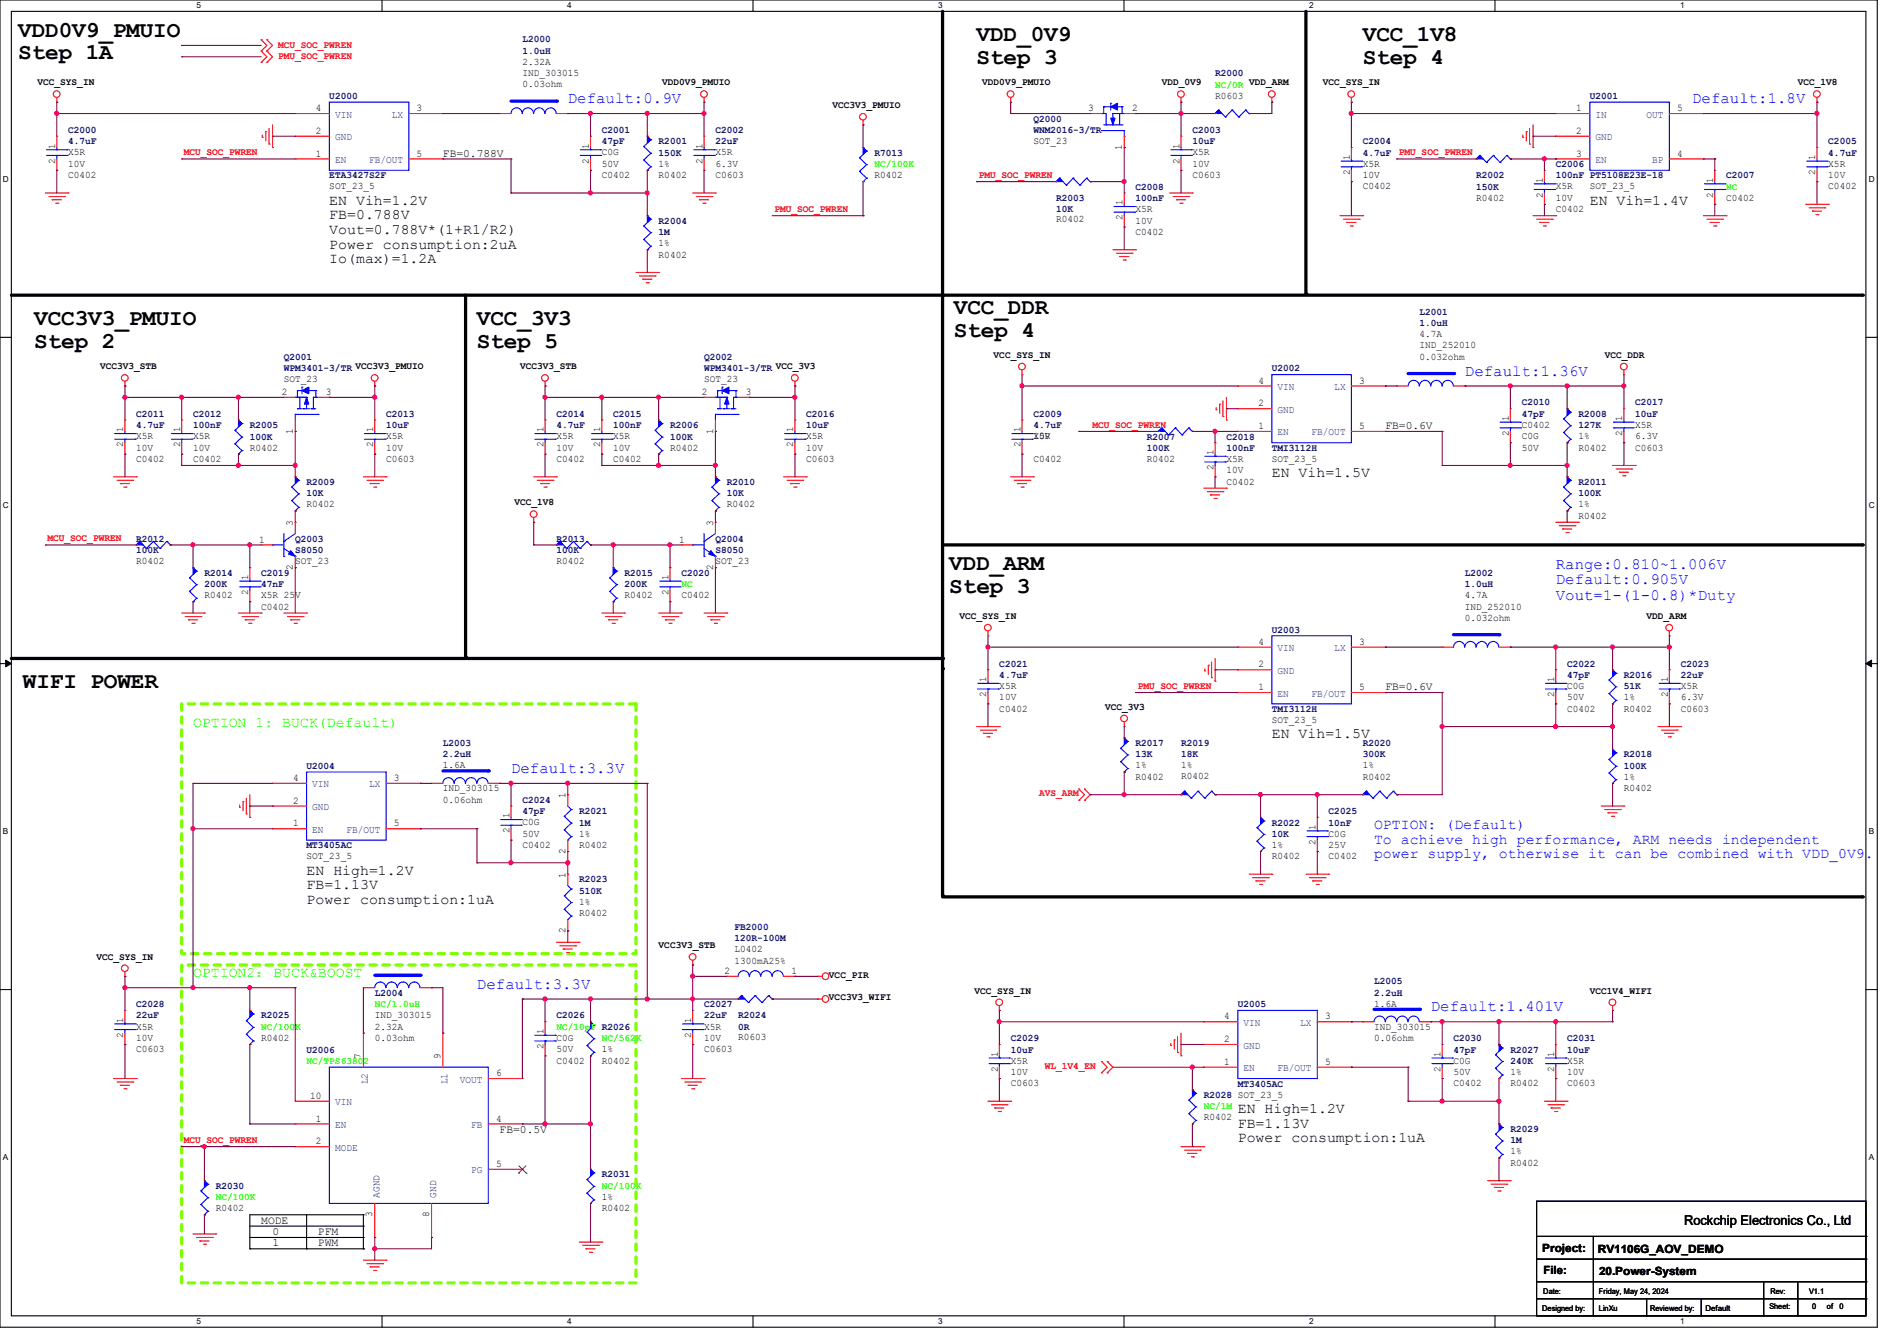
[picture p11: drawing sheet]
<svg xmlns="http://www.w3.org/2000/svg" width="297mm" height="210mm" viewBox="0 0 297 210" stroke-linecap="round" stroke-linejoin="round" font-family="sans-serif">
<defs><g id="words">
<g font-size="3.6">
<text x="2.8" y="5.8">VDD0V9_PMUIO</text>
<text x="2.8" y="9.3">Step 1A</text>
<text x="152.9" y="6.5">VDD_0V9</text>
<text x="152.9" y="10">Step 3</text>
<text x="213.4" y="6.5">VCC_1V8</text>
<text x="213.4" y="10">Step 4</text>
<text x="5.3" y="50.9">VCC3V3_PMUIO</text>
<text x="74.7" y="50.9">VCC_3V3</text>
<text x="149.4" y="49.1">VCC_DDR</text>
<text x="149.4" y="52.7">Step 4</text>
<text x="5.3" y="54.5">Step 2</text>
<text x="74.7" y="54.5">Step 5</text>
<text x="148.6" y="89.3">VDD_ARM</text>
<text x="148.6" y="92.9">Step 3</text>
<text x="3.6" y="107.8">WIFI POWER</text>
</g>
<g font-size="2.5" fill="#00f">
<text x="88.9" y="16.2">Default:0.9V</text>
<text x="264.9" y="16.2">Default:1.8V</text>
<text x="229.4" y="58.8">Default:1.36V</text>
<text x="243.6" y="89.1">Range:0.810~1.006V</text>
<text x="243.6" y="91.5">Default:0.905V</text>
<text x="243.6" y="94">Vout=1-(1-0.8)*Duty</text>
<text x="80" y="121.1">Default:3.3V</text>
<text x="74.7" y="154.9">Default:3.3V</text>
<text x="224" y="158.4">Default:1.401V</text>
</g>
<g font-size="2.3">
<text x="51.6" y="32.1">EN Vih=1.2V</text>
<text x="51.6" y="34.4">FB=0.788V</text>
<text x="248.9" y="32.1">EN Vih=1.4V</text>
<text x="51.6" y="36.7">Vout=0.788V*(1+R1/R2)</text>
<text x="51.6" y="38.9">Power consumption:2uA</text>
<text x="51.6" y="41.2">Io(max)=1.2A</text>
<text x="199.1" y="74.8">EN Vih=1.5V</text>
<text x="199.1" y="115.7">EN Vih=1.5V</text>
<text x="48" y="137">EN High=1.2V</text>
<text x="48" y="139.3">FB=1.13V</text>
<text x="48" y="141.6">Power consumption:1uA</text>
<text x="193.8" y="174.3">EN High=1.2V</text>
<text x="193.8" y="176.6">FB=1.13V</text>
<text x="193.8" y="178.9">Power consumption:1uA</text>
</g>
<g font-size="2.3" fill="#0f0">
<text x="30.2" y="113.9">OPTION 1: BUCK(Default)</text>
<text x="30.2" y="153">OPTION2：BUCK&amp;BOOST</text>
</g>
<g font-size="2.3" fill="#00f">
<text x="215.1" y="129.9">OPTION: (Default)</text>
<text x="215.1" y="132.2">To achieve high performance, ARM needs independent</text>
<text x="215.1" y="134.5">power supply, otherwise it can be combined with VDD_0V9.</text>
</g>
<text font-size="2.1" x="263.7" y="191.9">Rockchip Electronics Co., Ltd</text>
<g font-size="1.8">
<text x="69.3" y="24.5">FB=0.788V</text>
<text x="216.9" y="67.2">FB=0.6V</text>
<text x="216.9" y="108.1">FB=0.6V</text>
<text x="78.2" y="177.4">FB=0.5V</text>
<text x="40.9" y="191.6">MODE</text>
<text x="42.7" y="193.4">0</text>
<text x="42.7" y="195.2">1</text>
<text x="49.8" y="195.2">PWM</text>
<text x="49.8" y="193.4">PFM</text>
<text x="241.5" y="196">Project:</text>
<text x="250.2" y="196.2">RV1106G_AOV_DEMO</text>
<text x="241.6" y="199.6">File:</text>
<text x="250.4" y="199.7">20.Power-System</text>
</g>
<g font-size="1.6" fill="#f00">
<text x="43.6" y="7.5">MCU_SOC_PWREN</text>
<text x="43.6" y="9.3">PMU_SOC_PWREN</text>
<text x="28.8" y="24.3">MCU_SOC_PWREN</text>
<text x="153.2" y="27.9">PMU_SOC_PWREN</text>
<text x="219" y="24.3">PMU_SOC_PWREN</text>
<text x="121.2" y="33.2">PMU_SOC_PWREN</text>
<text x="171" y="67">MCU_SOC_PWREN</text>
<text x="7.5" y="84.8">MCU_SOC_PWREN</text>
<text x="178.1" y="107.9">PMU_SOC_PWREN</text>
<text x="162.7" y="124.7">AVS_ARM</text>
<text x="163.6" y="167.3">WL_1V4_EN</text>
<text x="28.8" y="179">MCU_SOC_PWREN</text>
</g>
<g font-size="1.6" fill="#000080">
<text x="81.8" y="6.6">L2000</text>
<text x="81.8" y="8.4">1.0uH</text>
<text x="190.2" y="11.9">R2000</text>
<text x="51.6" y="15.5">U2000</text>
<text x="248.9" y="15.5">U2001</text>
<text x="10.7" y="20.8">C2000</text>
<text x="10.7" y="22.6">4.7uF</text>
<text x="94.2" y="20.8">C2001</text>
<text x="94.2" y="22.6">47pF</text>
<text x="103.1" y="22.6">R2001</text>
<text x="112" y="20.8">C2002</text>
<text x="112" y="22.6">22uF</text>
<text x="161.8" y="19">Q2000</text>
<text x="161.8" y="20.8">WNM2016-3/TR</text>
<text x="186.7" y="20.8">C2003</text>
<text x="186.7" y="22.6">10uF</text>
<text x="213.4" y="22.6">C2004</text>
<text x="286.3" y="22.6">C2005</text>
<text x="51.6" y="27.9">ETA3427S2F</text>
<text x="103.1" y="24.4">150K</text>
<text x="136.9" y="24.4">R7013</text>
<text x="177.8" y="29.7">C2008</text>
<text x="213.4" y="24.4">4.7uF</text>
<text x="231.1" y="27.9">R2002</text>
<text x="231.1" y="29.7">150K</text>
<text x="243.6" y="26.2">C2006</text>
<text x="243.6" y="27.9">100nF PT5108E23E-18</text>
<text x="270.3" y="27.9">C2007</text>
<text x="286.3" y="24.4">4.7uF</text>
<text x="103.1" y="35.1">R2004</text>
<text x="165.4" y="31.5">R2003</text>
<text x="165.4" y="33.3">10K</text>
<text x="177.8" y="31.5">100nF</text>
<text x="103.1" y="36.8">1M</text>
<text x="222.2" y="49.3">L2001</text>
<text x="222.2" y="51.1">1.0uH</text>
<text x="44.4" y="56.4">Q2001</text>
<text x="44.4" y="58.2">WPM3401-3/TR VCC3V3_PMUIO</text>
<text x="110.2" y="56.4">Q2002</text>
<text x="110.2" y="58.2">WPM3401-3/TR VCC_3V3</text>
<text x="199.1" y="58.2">U2002</text>
<text x="21.3" y="65.3">C2011</text>
<text x="30.2" y="65.3">C2012</text>
<text x="60.5" y="65.3">C2013</text>
<text x="87.1" y="65.3">C2014</text>
<text x="96" y="65.3">C2015</text>
<text x="126.2" y="65.3">C2016</text>
<text x="161.8" y="65.3">C2009</text>
<text x="238.3" y="63.5">C2010</text>
<text x="238.3" y="65.3">47pF</text>
<text x="247.1" y="65.3">R2008</text>
<text x="256" y="63.5">C2017</text>
<text x="256" y="65.3">10uF</text>
<text x="21.3" y="67.1">4.7uF</text>
<text x="30.2" y="67.1">100nF</text>
<text x="39.1" y="67.1">R2005</text>
<text x="39.1" y="68.8">100K</text>
<text x="60.5" y="67.1">10uF</text>
<text x="87.1" y="67.1">4.7uF</text>
<text x="96" y="67.1">100nF</text>
<text x="104.9" y="67.1">R2006</text>
<text x="104.9" y="68.8">100K</text>
<text x="126.2" y="67.1">10uF</text>
<text x="161.8" y="67.1">4.7uF</text>
<text x="179.6" y="68.8">R2007</text>
<text x="179.6" y="70.6">100K</text>
<text x="192" y="68.8">C2018</text>
<text x="192" y="70.6">100nF</text>
<text x="199.1" y="70.6">TMI3112H</text>
<text x="247.1" y="67.1">127K</text>
<text x="48" y="75.9">R2009</text>
<text x="48" y="77.7">10K</text>
<text x="113.8" y="75.9">R2010</text>
<text x="113.8" y="77.7">10K</text>
<text x="247.1" y="75.9">R2011</text>
<text x="247.1" y="77.7">100K</text>
<text x="21.3" y="84.8">R2012</text>
<text x="21.3" y="86.6">100K</text>
<text x="46.2" y="84.8">Q2003</text>
<text x="46.2" y="86.6">S8050</text>
<text x="87.1" y="84.8">R2013</text>
<text x="87.1" y="86.6">100K</text>
<text x="112" y="84.8">Q2004</text>
<text x="112" y="86.6">S8050</text>
<text x="32" y="90.2">R2014</text>
<text x="32" y="91.9">200K</text>
<text x="40.9" y="90.2">C2019</text>
<text x="40.9" y="91.9">47nF</text>
<text x="97.8" y="90.2">R2015</text>
<text x="97.8" y="91.9">200K</text>
<text x="106.7" y="90.2">C2020</text>
<text x="229.4" y="90.2">L2002</text>
<text x="229.4" y="91.9">1.0uH</text>
<text x="199.1" y="99.1">U2003</text>
<text x="156.5" y="104.4">C2021</text>
<text x="156.5" y="106.2">4.7uF</text>
<text x="245.4" y="104.4">C2022</text>
<text x="245.4" y="106.2">47pF</text>
<text x="254.3" y="106.2">R2016</text>
<text x="254.3" y="107.9">51K</text>
<text x="263.1" y="104.4">C2023</text>
<text x="263.1" y="106.2">22uF</text>
<text x="199.1" y="111.5">TMI3112H</text>
<text x="69.3" y="116.8">L2003</text>
<text x="69.3" y="118.6">2.2uH</text>
<text x="177.8" y="116.8">R2017</text>
<text x="177.8" y="118.6">13K</text>
<text x="184.9" y="116.8">R2019</text>
<text x="184.9" y="118.6">18K</text>
<text x="213.4" y="116.8">R2020</text>
<text x="213.4" y="118.6">300K</text>
<text x="254.3" y="118.6">R2018</text>
<text x="48" y="120.4">U2004</text>
<text x="81.8" y="125.7">C2024</text>
<text x="254.3" y="120.4">100K</text>
<text x="81.8" y="127.5">47pF</text>
<text x="90.7" y="127.5">R2021</text>
<text x="90.7" y="129.3">1M</text>
<text x="199.1" y="129.3">R2022</text>
<text x="199.1" y="131.1">10K</text>
<text x="208" y="127.5">C2025</text>
<text x="208" y="129.3">10nF</text>
<text x="48" y="132.8">MT3405AC</text>
<text x="90.7" y="138.2">R2023</text>
<text x="90.7" y="140">510K</text>
<text x="115" y="145.6">FB2000</text>
<text x="115" y="147.4">120R-100M</text>
<text x="58.7" y="156">L2004</text>
<text x="215.1" y="154.2">L2005</text>
<text x="215.1" y="156">2.2uH</text>
<text x="21.3" y="157.7">C2028</text>
<text x="21.3" y="159.5">22uF</text>
<text x="40.9" y="159.5">R2025</text>
<text x="87.1" y="159.5">C2026</text>
<text x="110.2" y="157.7">C2027</text>
<text x="110.2" y="159.5">22uF</text>
<text x="115.6" y="159.5">R2024</text>
<text x="115.6" y="161.3">0R</text>
<text x="193.8" y="157.7">U2005</text>
<text x="48" y="164.8">U2006</text>
<text x="158.2" y="163.1">C2029</text>
<text x="158.2" y="164.8">10uF</text>
<text x="227.6" y="163.1">C2030</text>
<text x="227.6" y="164.8">47pF</text>
<text x="236.5" y="164.8">R2027</text>
<text x="236.5" y="166.6">240K</text>
<text x="245.4" y="163.1">C2031</text>
<text x="245.4" y="164.8">10uF</text>
<text x="188.5" y="172">R2028 SOT_23_5</text>
<text x="193.8" y="170.2">MT3405AC</text>
<text x="236.5" y="177.3">R2029</text>
<text x="236.5" y="179.1">1M</text>
<text x="94.2" y="184.4">R2031</text>
<text x="33.8" y="186.2">R2030</text>
</g>
<g font-size="1.6">
<text x="81.8" y="11.9">IND_303015</text>
<text x="81.8" y="10.1">2.32A</text>
<text x="5.9" y="13.4">VCC_SYS_IN</text>
<text x="49.4" y="17.4">4</text>
<text x="65.2" y="17.4">3</text>
<text x="81.8" y="13.7">0.03ohm</text>
<text x="103.7" y="13.4">VDD0V9_PMUIO</text>
<text x="130.3" y="16.9">VCC3V3_PMUIO</text>
<text x="153.8" y="13.4">VDD0V9_PMUIO</text>
<text x="170.3" y="17.4">3</text>
<text x="177.2" y="17.4">2</text>
<text x="181.9" y="13.4">VDD_0V9</text>
<text x="190.2" y="15.5">R0603</text>
<text x="207.1" y="13.4">VCC_SYS_IN</text>
<text x="246.8" y="17.4">1</text>
<text x="262.6" y="17.4">5</text>
<text x="281.5" y="13.4">VCC_1V8</text>
<text x="8.6" y="23.3" transform="rotate(-90 8.6 23.3)">1</text>
<text x="49.4" y="21">2</text>
<text x="92.2" y="23.3" transform="rotate(-90 92.2 23.3)">1</text>
<text x="110" y="23.3" transform="rotate(-90 110 23.3)">1</text>
<text x="161.8" y="22.6">SOT_23</text>
<text x="175.6" y="23.5" transform="rotate(-90 175.6 23.5)">1</text>
<text x="184.7" y="23.3" transform="rotate(-90 184.7 23.3)">1</text>
<text x="246.8" y="21">2</text>
<text x="8.6" y="25.6" transform="rotate(-90 8.6 25.6)">2</text>
<text x="10.7" y="27.9">C0402</text>
<text x="10.7" y="24.3">X5R</text>
<text x="10.7" y="26.1">10V</text>
<text x="49.4" y="24.5">1</text>
<text x="51.6" y="29.7">SOT_23_5</text>
<text x="65.2" y="24.5">5</text>
<text x="92.2" y="25.6" transform="rotate(-90 92.2 25.6)">2</text>
<text x="94.2" y="27.9">C0402</text>
<text x="94.2" y="24.3">C0G</text>
<text x="94.2" y="26.1">50V</text>
<text x="103.1" y="27.9">R0402</text>
<text x="103.1" y="26.1">1%</text>
<text x="110" y="25.6" transform="rotate(-90 110 25.6)">2</text>
<text x="112" y="27.9">C0603</text>
<text x="112" y="24.3">X5R</text>
<text x="112" y="26.1">6.3V</text>
<text x="136.9" y="27.9">R0402</text>
<text x="184.7" y="25.6" transform="rotate(-90 184.7 25.6)">2</text>
<text x="186.7" y="27.9">C0603</text>
<text x="186.7" y="24.3">X5R</text>
<text x="186.7" y="26.1">10V</text>
<text x="211.3" y="27.4" transform="rotate(-90 211.3 27.4)">2</text>
<text x="211.3" y="25.1" transform="rotate(-90 211.3 25.1)">1</text>
<text x="213.4" y="29.7">C0402</text>
<text x="213.4" y="26.1">X5R</text>
<text x="213.4" y="27.9">10V</text>
<text x="241.5" y="28.6" transform="rotate(-90 241.5 28.6)">1</text>
<text x="243.6" y="29.7">X5R</text>
<text x="246.8" y="24.5">3</text>
<text x="248.9" y="29.7">SOT_23_5</text>
<text x="262.6" y="24.5">4</text>
<text x="268.2" y="28.6" transform="rotate(-90 268.2 28.6)">1</text>
<text x="284.2" y="27.4" transform="rotate(-90 284.2 27.4)">2</text>
<text x="284.2" y="25.1" transform="rotate(-90 284.2 25.1)">1</text>
<text x="286.3" y="29.7">C0402</text>
<text x="286.3" y="26.1">X5R</text>
<text x="286.3" y="27.9">10V</text>
<text x="165.4" y="34.8">R0402</text>
<text x="175.8" y="34.5" transform="rotate(-90 175.8 34.5)">2</text>
<text x="175.8" y="32.2" transform="rotate(-90 175.8 32.2)">1</text>
<text x="177.8" y="33.2">X5R</text>
<text x="177.8" y="35">10V</text>
<text x="231.1" y="31.5">R0402</text>
<text x="241.5" y="30.9" transform="rotate(-90 241.5 30.9)">2</text>
<text x="243.6" y="33.2">C0402</text>
<text x="243.6" y="31.5">10V</text>
<text x="268.2" y="30.9" transform="rotate(-90 268.2 30.9)">2</text>
<text x="270.3" y="31.5">C0402</text>
<text x="103.1" y="40.3">R0402</text>
<text x="103.1" y="38.6">1%</text>
<text x="177.8" y="36.8">C0402</text>
<text x="222.2" y="52.8">4.7A</text>
<text x="15.7" y="57.8">VCC3V3_STB</text>
<text x="44.4" y="59.9">SOT_23</text>
<text x="81.4" y="57.8">VCC3V3_STB</text>
<text x="110.2" y="59.9">SOT_23</text>
<text x="155.6" y="56">VCC_SYS_IN</text>
<text x="222.2" y="54.6">IND_252010</text>
<text x="222.2" y="56.3">0.032ohm</text>
<text x="251.2" y="56">VCC_DDR</text>
<text x="44.1" y="61.8">2</text>
<text x="51" y="61.8">3</text>
<text x="109.9" y="61.8">2</text>
<text x="116.8" y="61.8">3</text>
<text x="197" y="63.6">2</text>
<text x="197" y="60.1">4</text>
<text x="212.8" y="60.1">3</text>
<text x="236.2" y="66" transform="rotate(-90 236.2 66)">1</text>
<text x="254" y="66" transform="rotate(-90 254 66)">1</text>
<text x="19.3" y="70.1" transform="rotate(-90 19.3 70.1)">2</text>
<text x="19.3" y="67.7" transform="rotate(-90 19.3 67.7)">1</text>
<text x="21.3" y="68.8">X5R</text>
<text x="21.3" y="70.6">10V</text>
<text x="28.2" y="70.1" transform="rotate(-90 28.2 70.1)">2</text>
<text x="28.2" y="67.7" transform="rotate(-90 28.2 67.7)">1</text>
<text x="30.2" y="68.8">X5R</text>
<text x="30.2" y="70.6">10V</text>
<text x="39.1" y="70.6">R0402</text>
<text x="45.8" y="67.9" transform="rotate(-90 45.8 67.9)">1</text>
<text x="58.4" y="70.1" transform="rotate(-90 58.4 70.1)">2</text>
<text x="58.4" y="67.7" transform="rotate(-90 58.4 67.7)">1</text>
<text x="60.5" y="68.8">X5R</text>
<text x="60.5" y="70.6">10V</text>
<text x="85.1" y="70.1" transform="rotate(-90 85.1 70.1)">2</text>
<text x="85.1" y="67.7" transform="rotate(-90 85.1 67.7)">1</text>
<text x="87.1" y="68.8">X5R</text>
<text x="87.1" y="70.6">10V</text>
<text x="94" y="70.1" transform="rotate(-90 94 70.1)">2</text>
<text x="94" y="67.7" transform="rotate(-90 94 67.7)">1</text>
<text x="96" y="68.8">X5R</text>
<text x="96" y="70.6">10V</text>
<text x="104.9" y="70.6">R0402</text>
<text x="111.6" y="67.9" transform="rotate(-90 111.6 67.9)">1</text>
<text x="124.2" y="70.1" transform="rotate(-90 124.2 70.1)">2</text>
<text x="124.2" y="67.7" transform="rotate(-90 124.2 67.7)">1</text>
<text x="126.2" y="68.8">X5R</text>
<text x="126.2" y="70.6">10V</text>
<text x="159.8" y="70.1" transform="rotate(-90 159.8 70.1)">2</text>
<text x="159.8" y="67.7" transform="rotate(-90 159.8 67.7)">1</text>
<text x="161.8" y="68.8">X5R</text>
<text x="161.8" y="68.8">10V</text>
<text x="190" y="71.3" transform="rotate(-90 190 71.3)">1</text>
<text x="197" y="67.2">1</text>
<text x="212.8" y="67.2">5</text>
<text x="236.2" y="68.3" transform="rotate(-90 236.2 68.3)">2</text>
<text x="238.3" y="67">C0402</text>
<text x="238.3" y="68.8">C0G</text>
<text x="238.3" y="70.6">50V</text>
<text x="247.1" y="70.6">R0402</text>
<text x="247.1" y="68.8">1%</text>
<text x="254" y="68.3" transform="rotate(-90 254 68.3)">2</text>
<text x="256" y="70.6">C0603</text>
<text x="256" y="67">X5R</text>
<text x="256" y="68.8">6.3V</text>
<text x="21.3" y="72.3">C0402</text>
<text x="30.2" y="72.3">C0402</text>
<text x="60.5" y="72.3">C0603</text>
<text x="87.1" y="72.3">C0402</text>
<text x="96" y="72.3">C0402</text>
<text x="126.2" y="72.3">C0603</text>
<text x="161.8" y="72.3">C0402</text>
<text x="179.6" y="72.3">R0402</text>
<text x="190" y="73.6" transform="rotate(-90 190 73.6)">2</text>
<text x="192" y="75.9">C0402</text>
<text x="192" y="72.3">X5R</text>
<text x="192" y="74.1">10V</text>
<text x="199.1" y="72.3">SOT_23_5</text>
<text x="45.8" y="82.3" transform="rotate(-90 45.8 82.3)">3</text>
<text x="48" y="79.5">R0402</text>
<text x="80.6" y="79.2">VCC_1V8</text>
<text x="111.6" y="82.3" transform="rotate(-90 111.6 82.3)">3</text>
<text x="113.8" y="79.5">R0402</text>
<text x="247.1" y="81.2">R0402</text>
<text x="247.1" y="79.5">1%</text>
<text x="21.3" y="88.3">R0402</text>
<text x="40.6" y="85">1</text>
<text x="45.8" y="89.2" transform="rotate(-90 45.8 89.2)">2</text>
<text x="46.2" y="88.3">SOT_23</text>
<text x="87.1" y="88.3">R0402</text>
<text x="106.3" y="85">1</text>
<text x="111.6" y="89.2" transform="rotate(-90 111.6 89.2)">2</text>
<text x="112" y="88.3">SOT_23</text>
<text x="32" y="93.7">R0402</text>
<text x="38.9" y="93.2" transform="rotate(-90 38.9 93.2)">2</text>
<text x="38.9" y="90.8" transform="rotate(-90 38.9 90.8)">1</text>
<text x="40.9" y="95.5">C0402</text>
<text x="40.9" y="93.7">X5R 25V</text>
<text x="97.8" y="93.7">R0402</text>
<text x="104.6" y="93.2" transform="rotate(-90 104.6 93.2)">2</text>
<text x="104.6" y="90.8" transform="rotate(-90 104.6 90.8)">1</text>
<text x="106.7" y="93.7">C0402</text>
<text x="229.4" y="95.5">IND_252010</text>
<text x="229.4" y="93.7">4.7A</text>
<text x="150.2" y="96.9">VCC_SYS_IN</text>
<text x="197" y="101">4</text>
<text x="212.8" y="101">3</text>
<text x="229.4" y="97.2">0.032ohm</text>
<text x="257.8" y="96.9">VDD_ARM</text>
<text x="154.4" y="106.8" transform="rotate(-90 154.4 106.8)">1</text>
<text x="156.5" y="107.9">X5R</text>
<text x="197" y="104.5">2</text>
<text x="243.3" y="106.8" transform="rotate(-90 243.3 106.8)">1</text>
<text x="245.4" y="107.9">C0G</text>
<text x="261.1" y="106.8" transform="rotate(-90 261.1 106.8)">1</text>
<text x="263.1" y="107.9">X5R</text>
<text x="154.4" y="109.2" transform="rotate(-90 154.4 109.2)">2</text>
<text x="156.5" y="111.5">C0402</text>
<text x="156.5" y="109.7">10V</text>
<text x="173" y="111.2">VCC_3V3</text>
<text x="197" y="108.1">1</text>
<text x="199.1" y="113.2">SOT_23_5</text>
<text x="212.8" y="108.1">5</text>
<text x="243.3" y="109.2" transform="rotate(-90 243.3 109.2)">2</text>
<text x="245.4" y="111.5">C0402</text>
<text x="245.4" y="109.7">50V</text>
<text x="254.3" y="111.5">R0402</text>
<text x="254.3" y="109.7">1%</text>
<text x="261.1" y="109.2" transform="rotate(-90 261.1 109.2)">2</text>
<text x="263.1" y="111.5">C0603</text>
<text x="263.1" y="109.7">6.3V</text>
<text x="45.9" y="125.9">2</text>
<text x="45.9" y="122.3">4</text>
<text x="61.7" y="122.3">3</text>
<text x="69.3" y="123.9">IND_303015</text>
<text x="69.3" y="120.4">1.6A</text>
<text x="69.3" y="125.7">0.06ohm</text>
<text x="88.5" y="125" transform="rotate(-90 88.5 125)">1</text>
<text x="177.8" y="122.1">R0402</text>
<text x="177.8" y="120.4">1%</text>
<text x="184.9" y="122">R0402</text>
<text x="184.9" y="120.4">1%</text>
<text x="213.4" y="122.1">R0402</text>
<text x="213.4" y="120.4">1%</text>
<text x="254.3" y="123.9">R0402</text>
<text x="254.3" y="122.1">1%</text>
<text x="45.9" y="129.4">1</text>
<text x="61.7" y="129.4">5</text>
<text x="79.8" y="130.5" transform="rotate(-90 79.8 130.5)">2</text>
<text x="79.8" y="128.2" transform="rotate(-90 79.8 128.2)">1</text>
<text x="81.8" y="129.2">C0G</text>
<text x="81.8" y="131">50V</text>
<text x="90.7" y="131">1%</text>
<text x="206" y="130" transform="rotate(-90 206 130)">1</text>
<text x="208" y="131">C0G</text>
<text x="48" y="134.6">SOT_23_5</text>
<text x="81.8" y="132.8">C0402</text>
<text x="88.5" y="137.5" transform="rotate(-90 88.5 137.5)">1</text>
<text x="88.5" y="133.7" transform="rotate(-90 88.5 133.7)">2</text>
<text x="90.7" y="132.8">R0402</text>
<text x="199.1" y="134.6">R0402</text>
<text x="199.1" y="132.8">1%</text>
<text x="206" y="132.3" transform="rotate(-90 206 132.3)">2</text>
<text x="208" y="134.6">C0402</text>
<text x="208" y="132.8">25V</text>
<text x="90.7" y="143.5">R0402</text>
<text x="90.7" y="141.7">1%</text>
<text x="88.5" y="146.1" transform="rotate(-90 88.5 146.1)">2</text>
<text x="103.1" y="148.5">VCC3V3_STB</text>
<text x="115" y="149.1">L0402</text>
<text x="15.1" y="150.3">VCC_SYS_IN</text>
<text x="113.5" y="152.5">2</text>
<text x="115" y="150.9">1300mA25%</text>
<text x="123.9" y="152.5">1</text>
<text x="129.8" y="153.1">VCC_PIR</text>
<text x="152.6" y="155.6">VCC_SYS_IN</text>
<text x="248.9" y="155.6">VCC1V4_WIFI</text>
<text x="19.3" y="160.2" transform="rotate(-90 19.3 160.2)">1</text>
<text x="21.3" y="161.2">X5R</text>
<text x="58.7" y="159.5">IND_303015</text>
<text x="58.7" y="161.2">2.32A</text>
<text x="85.1" y="162" transform="rotate(-90 85.1 162)">1</text>
<text x="108.2" y="160.2" transform="rotate(-90 108.2 160.2)">1</text>
<text x="110.2" y="161.2">X5R</text>
<text x="129.8" y="156.7">VCC3V3_WIFI</text>
<text x="191.7" y="159.6">4</text>
<text x="207.5" y="159.6">3</text>
<text x="215.1" y="161.2">IND_303015</text>
<text x="215.1" y="157.7">1.6A</text>
<text x="19.3" y="162.5" transform="rotate(-90 19.3 162.5)">2</text>
<text x="21.3" y="164.8">C0603</text>
<text x="21.3" y="163">10V</text>
<text x="40.9" y="163">R0402</text>
<text x="56.5" y="165.9" transform="rotate(-90 56.5 165.9)">7</text>
<text x="58.7" y="163">0.03ohm</text>
<text x="69" y="165.9" transform="rotate(-90 69 165.9)">9</text>
<text x="85.1" y="164.3" transform="rotate(-90 85.1 164.3)">2</text>
<text x="87.1" y="166.6">C0402</text>
<text x="87.1" y="163">C0G</text>
<text x="87.1" y="164.8">50V</text>
<text x="94.2" y="166.6">R0402</text>
<text x="94.2" y="164.8">1%</text>
<text x="108.2" y="162.5" transform="rotate(-90 108.2 162.5)">2</text>
<text x="110.2" y="164.8">C0603</text>
<text x="110.2" y="163">10V</text>
<text x="115.6" y="162.9">R0603</text>
<text x="156.2" y="167.9" transform="rotate(-90 156.2 167.9)">2</text>
<text x="156.2" y="165.5" transform="rotate(-90 156.2 165.5)">1</text>
<text x="158.2" y="166.6">X5R</text>
<text x="191.7" y="166.8">1</text>
<text x="191.7" y="163.2">2</text>
<text x="207.5" y="166.8">5</text>
<text x="215.1" y="163">0.06ohm</text>
<text x="225.5" y="167.9" transform="rotate(-90 225.5 167.9)">2</text>
<text x="225.5" y="165.5" transform="rotate(-90 225.5 165.5)">1</text>
<text x="227.6" y="166.6">C0G</text>
<text x="243.3" y="167.9" transform="rotate(-90 243.3 167.9)">2</text>
<text x="243.3" y="165.5" transform="rotate(-90 243.3 165.5)">1</text>
<text x="245.4" y="166.6">X5R</text>
<text x="48.6" y="172.1">10</text>
<text x="77.7" y="168.5">6</text>
<text x="158.2" y="170.1">C0603</text>
<text x="158.2" y="168.4">10V</text>
<text x="227.6" y="170.1">C0402</text>
<text x="227.6" y="168.4">50V</text>
<text x="236.5" y="170.1">R0402</text>
<text x="236.5" y="168.4">1%</text>
<text x="245.4" y="170.1">C0603</text>
<text x="245.4" y="168.4">10V</text>
<text x="49.4" y="175.6">1</text>
<text x="49.4" y="179.2">2</text>
<text x="77.7" y="175.6">4</text>
<text x="188.5" y="175.5">R0402</text>
<text x="77.7" y="182.8">5</text>
<text x="236.5" y="182.6">R0402</text>
<text x="236.5" y="180.8">1%</text>
<text x="33.8" y="189.7">R0402</text>
<text x="58.3" y="190.6" transform="rotate(-90 58.3 190.6)">3</text>
<text x="67.2" y="190.6" transform="rotate(-90 67.2 190.6)">8</text>
<text x="94.2" y="189.7">R0402</text>
<text x="94.2" y="187.9">1%</text>
</g>
<g font-size="1.6" fill="#0f0">
<text x="190.2" y="13.7">NC/0R VDD_ARM</text>
<text x="136.9" y="26.2">NC/100K</text>
<text x="270.3" y="29.7">NC</text>
<text x="106.7" y="91.9">NC</text>
<text x="40.9" y="161.3">NC/100K</text>
<text x="58.7" y="157.7">NC/1.0uH</text>
<text x="87.1" y="161.3">NC/10pF R2026</text>
<text x="48" y="166.6">NC/TPS63802</text>
<text x="94.2" y="163.1">NC/562K</text>
<text x="188.5" y="173.7">NC/1M</text>
<text x="33.8" y="188">NC/100K</text>
<text x="94.2" y="186.2">NC/100K</text>
</g>
<g font-size="1.6" fill="#004080">
<text x="52.5" y="22">GND</text>
<text x="52.5" y="18.4">VIN</text>
<text x="61.3" y="18.4">LX</text>
<text x="249.8" y="18.4">IN</text>
<text x="249.8" y="22">GND</text>
<text x="257.8" y="18.4">OUT</text>
<text x="52.5" y="25.5">EN</text>
<text x="57.8" y="25.5">FB/OUT</text>
<text x="249.8" y="25.5">EN</text>
<text x="258.7" y="25.5">BP</text>
<text x="200" y="64.6">GND</text>
<text x="200" y="61.1">VIN</text>
<text x="208.9" y="61.1">LX</text>
<text x="200" y="68.2">EN</text>
<text x="205.4" y="68.2">FB/OUT</text>
<text x="200" y="102">VIN</text>
<text x="208.9" y="102">LX</text>
<text x="200" y="105.5">GND</text>
<text x="200" y="109.1">EN</text>
<text x="205.4" y="109.1">FB/OUT</text>
<text x="48.9" y="123.3">VIN</text>
<text x="57.8" y="123.3">LX</text>
<text x="48.9" y="130.4">EN</text>
<text x="48.9" y="126.9">GND</text>
<text x="54.2" y="130.4">FB/OUT</text>
<text x="194.7" y="160.7">VIN</text>
<text x="203.6" y="160.7">LX</text>
<text x="194.7" y="167.8">EN</text>
<text x="194.7" y="164.2">GND</text>
<text x="200" y="167.8">FB/OUT</text>
<text x="52.5" y="173.1">VIN</text>
<text x="57.6" y="169.8" transform="rotate(-90 57.6 169.8)">L2</text>
<text x="70.1" y="169.8" transform="rotate(-90 70.1 169.8)">L1</text>
<text x="72" y="169.5">VOUT</text>
<text x="52.5" y="176.7">EN</text>
<text x="73.8" y="176.7">FB</text>
<text x="52.5" y="180.2">MODE</text>
<text x="73.8" y="183.8">PG</text>
<text x="59.4" y="187.6" transform="rotate(-90 59.4 187.6)">AGND</text>
<text x="68.3" y="187.6" transform="rotate(-90 68.3 187.6)">GND</text>
</g>
<g font-size="1.3">
<text x="30.8" y="1.3">5</text>
<text x="88.8" y="1.3">4</text>
<text x="146.9" y="1.3">3</text>
<text x="205" y="1.3">2</text>
<text x="263.1" y="1.3">1</text>
<text x=".5" y="28.4">D</text>
<text x="292.6" y="28.4">D</text>
<text x=".5" y="79.5">C</text>
<text x="292.6" y="79.5">C</text>
<text x=".5" y="130.6">B</text>
<text x="292.6" y="130.6">B</text>
<text x=".5" y="181.7">A</text>
<text x="292.6" y="181.7">A</text>
<text x="30.8" y="207.4">5</text>
<text x="88.8" y="207.4">4</text>
<text x="146.9" y="207.4">3</text>
<text x="205" y="207.4">2</text>
<text x="263.1" y="207.4">1</text>
</g>
<g font-size="1.2">
<text x="241.6" y="202.6">Date:</text>
<text x="250.4" y="202.6">Friday, May 24, 2024</text>
<text x="277.2" y="202.6">Rev:</text>
<text x="283.2" y="202.6">V1.1</text>
<text x="241.5" y="205.3">Designed by:</text>
<text x="250.4" y="205.3">LinXu</text>
<text x="258.4" y="205.3">Reviewed by:</text>
<text x="267" y="205.3">Default</text>
<text x="277" y="205.1">Sheet:</text>
<text x="283.8" y="205.1">0</text>
<text x="286" y="205.1">of</text>
<text x="288" y="205.1">0</text>
</g>
</g></defs>
<path d="M0 0h293.9v207.9h-293.9zM1.8 1.8h290.3v204.3h-290.3z" fill="none" stroke="#000" stroke-width=".17"/>
<g fill="#fff">
<path d="M30.8 .2h.7v1.4h-.7z"/>
<path d="M30.8 206.2h.7v1.4h-.7z"/>
</g>
<path d="M59.8 0v1.8M59.8 206.1v1.8" fill="none" stroke="#000" stroke-width=".17"/>
<g fill="#fff">
<path d="M88.8 .2h.7v1.4h-.7z"/>
<path d="M88.8 206.2h.7v1.4h-.7z"/>
</g>
<path d="M117.9 0v1.8M117.9 206.1v1.8" fill="none" stroke="#000" stroke-width=".17"/>
<g fill="#fff">
<path d="M146.9 .2h.7v1.4h-.7z"/>
<path d="M146.9 206.2h.7v1.4h-.7z"/>
</g>
<path d="M176 0v1.8M176 206.1v1.8" fill="none" stroke="#000" stroke-width=".17"/>
<g fill="#fff">
<path d="M205 .2h.7v1.4h-.7z"/>
<path d="M205 206.2h.7v1.4h-.7z"/>
</g>
<path d="M234.1 0v1.8M234.1 206.1v1.8" fill="none" stroke="#000" stroke-width=".17"/>
<g fill="#fff">
<path d="M263.1 .2h.6v1.4h-.6z"/>
<path d="M263.1 206.2h.6v1.4h-.6z"/>
<path d="M.5 27.3h.9v1.4h-.9z"/>
<path d="M292.6 27.3h.9v1.4h-.9z"/>
<path d="M.5 78.4h.9v1.4h-.9z"/>
<path d="M292.6 78.4h.9v1.4h-.9z"/>
</g>
<path d="M0 52.8h1.8M292.1 52.8h1.8" fill="none" stroke="#000" stroke-width=".17"/>
<g fill="#fff">
<path d="M.5 129.5h.8v1.4h-.8z"/>
<path d="M292.6 129.5h.8v1.4h-.8z"/>
</g>
<path d="M0 103.9h1.8M292.1 103.9h1.8" fill="none" stroke="#000" stroke-width=".17"/>
<path d="M.9 103.4l.9 .5-.9 .5zM292.1 103.9l.9-.5v1z" fill="#000" stroke="#000" stroke-width=".16"/>
<g fill="#fff">
<path d="M.5 180.5h.8v1.4h-.8z"/>
<path d="M292.6 180.5h.8v1.4h-.8z"/>
</g>
<g fill="none" stroke="#000" stroke-width=".17">
<path d="M0 155h1.8M292.1 155h1.8M39.1 195.6h.1M39.1 192h17.8M39.1 193.8h17.8M39.1 195.6h17.8M48 195.6h.1M48 190.2v5.4M56.9 190.2h.1M56.9 195.6h.1M56.9 192h.1M56.9 193.8h.1"/>
<path d="M56.9 190.2h-17.8v5.4M56.9 190.2v5.4M240.6 188.1h51.5v18h-51.5zM240.6 193.6h51.5M240.6 197.2h51.5M249.5 193.6v12.5M292.1 193.6h.1M292.1 197.2h.1M240.6 200.7h51.5M240.6 203.4h51.5M249.5 206.1h.1M257.8 206.1h.1"/>
<path d="M257.8 203.4v2.7M266.4 206.1h.1M266.4 203.4v2.7M276.1 206.1h.1M276.1 200.7v5.4M281.5 206.1h.1M281.5 200.7v5.4M292.1 200.7h.1M292.1 203.4h.1"/>
</g>
<path d="M147.6 1.8v102.9M204.5 1.8v44.3M1.8 46.2h289.8M72.9 46.2v56.8M147.6 85.3h144M1.8 103.1h145.8M147.6 104.9v35.4M147.6 140.5h144" fill="none" stroke="#000" stroke-width=".51"/>
<g fill="#000">
<circle cx="147.6" cy="46.2" r=".25"/>
<circle cx="204.5" cy="46.1" r=".25"/>
<circle cx="291.6" cy="46.2" r=".25"/>
<circle cx="291.6" cy="85.3" r=".25"/>
<circle cx="72.9" cy="103" r=".25"/>
<circle cx="147.6" cy="104.7" r=".25"/>
<circle cx="147.6" cy="103.1" r=".25"/>
<circle cx="147.6" cy="140.3" r=".25"/>
<circle cx="291.6" cy="140.5" r=".25"/>
</g>
<path d="M28.4 110.2h71.2v39.2h-71.2zM28.4 151.1h71.2v49.8h-71.2z" fill="none" stroke="#80ff00" stroke-width=".51" stroke-dasharray="1 1"/>
<g fill="none" stroke="#f00" stroke-width=".17">
<path d="M8.9 16h.1M8.9 15.3v.7M40.9 8h.1M40.9 6.2h.1M40.9 9.8h.1M40.9 6.2l.9 .9-.9 .9M40.9 8l.9 .9-.9 .9M41.8 8h.1M41.8 6.2h.1M41.8 9.8h.1M41.8 6.2l.9 .9-.9 .9M41.8 8l.9 .9-.9 .9"/>
<path d="M42.7 19.6v3.5M110.2 16h.1M110.2 15.3v.7M135.1 19.6h.1M135.1 18.8v.8M158.2 16h.1M158.2 15.3v.7M184.9 16h.1M184.9 15.3v.7M199.1 16h.1M199.1 15.3v.7M211.6 16h.1"/>
<path d="M211.6 15.3v.7M240 19.6v3.5M284.5 16h.1M284.5 15.3v.7M7.1 30.2h3.6M7.7 30.8h2.4M8.2 31.3h.1M8.2 31.3h1.4M8.7 31.8h.4M9.1 31.8h.1M10.1 30.8h.1M10.7 30.2h.1"/>
<path d="M41.1 21.5h.1M41.1 21.2v.3M41.6 20.6h.1M41.6 20.6v1.5M42.1 22.6h.1M42.1 20.1v2.5M42.7 23.1h.1M108.5 30.2h3.5M109 30.8h2.5M109.5 31.3h.1M109.5 31.3h1.5M110.1 31.8h.3"/>
<path d="M110.4 31.8h.1M111.5 30.8h.1M112 30.2h.1M174.2 39.1h3.6M174.8 39.7h2.4M177.2 39.7h.1M177.8 39.1h.1M183.1 30.2h3.6M183.7 30.8h2.4M184.2 31.3h.1M184.2 31.3h1.4M184.7 31.8h.4"/>
<path d="M185.1 31.8h.1M186.1 30.8h.1M186.7 30.2h.1M209.8 33.8h3.6M210.4 34.3h2.4M210.9 34.8h.1M210.9 34.8h1.4M211.4 35.4h.4M211.8 35.4h.1M212.8 34.3h.1M213.4 33.8h.1M238.4 21.5h.1"/>
<path d="M238.4 21.2v.3M239 20.6h.1M239 20.6v1.5M239.5 22.6h.1M239.5 20.1v2.5M240 23.1h.1M240 33.8h3.6M240.6 34.3h2.4M241.1 34.8h.1M241.1 34.8h1.4M241.6 35.4h.4M242 35.4h.1"/>
<path d="M243 34.3h.1M243.6 33.8h.1M266.7 33.8h3.6M267.3 34.3h2.4M267.8 34.8h.1M267.8 34.8h1.4M268.3 35.4h.3M268.6 35.4h.1M269.7 34.3h.1M270.3 33.8h.1M282.7 32h3.6M283.3 32.6h2.4"/>
<path d="M283.8 33.1h.1M283.8 33.1h1.4M284.3 33.6h.3M284.6 33.6h.1M285.7 32.6h.1M286.3 32h.1M19.6 59.7v.8M58.7 59.7v.8M85.3 59.7v.8M99.6 42.7h3.5M100.1 43.2h2.5M100.6 43.7h.1"/>
<path d="M100.6 43.7h1.5M101.2 44.3h.3M101.5 44.3h.1M102.6 43.2h.1M103.1 42.7h.1M124.5 59.7v.8M160 58.7h.1M160 58v.7M175.3 40.2h.1M175.3 40.2h1.4M175.9 40.7h.3M176.2 40.7h.1"/>
<path d="M254.3 58.7h.1M254.3 58v.7M17.8 74.7h3.5M18.3 75.2h2.5M18.8 75.7h.1M18.8 75.7h1.5M19.4 76.3h.3M19.6 60.5h.1M19.7 76.3h.1M20.8 75.2h.1M21.3 74.7h.1M28.4 65.8h.1"/>
<path d="M28.4 71.1h.1M28.4 65.8v1.8M28.4 69.3v1.8M56.9 74.7h3.6M57.4 75.2h2.5M58 75.7h.1M58 75.7h1.4M58.5 76.3h.3M58.7 60.5h.1M58.8 76.3h.1M59.9 75.2h.1M60.5 74.7h.1"/>
<path d="M83.6 74.7h3.5M84.1 75.2h2.5M84.6 75.7h.1M84.6 75.7h1.5M85.2 76.3h.3M85.3 60.5h.1M85.5 76.3h.1M86.6 75.2h.1M87.1 74.7h.1M122.7 74.7h3.5M123.2 75.2h2.5M123.7 75.7h.1"/>
<path d="M123.7 75.7h1.5M124.3 76.3h.3M124.5 60.5h.1M124.6 76.3h.1M125.7 75.2h.1M126.2 74.7h.1M158.2 74.7h3.6M158.8 75.2h2.4M159.3 75.7h.1M159.3 75.7h1.4M159.9 76.3h.3M160.2 76.3h.1"/>
<path d="M161.2 75.2h.1M161.8 74.7h.1M188.5 76.5h3.5M189 77h2.5M189.5 77.5h.1M189.5 77.5h1.5M190.1 78.1h.3M190.4 64.2h.1M190.4 78.1h.1M190.4 63.8v.4M191 63.3h.1M191 63.3v1.4"/>
<path d="M191.5 65.2h.1M191.5 77h.1M191.5 62.8v2.4M192 65.8h.1M192 76.5h.1M192 62.2v3.6M252.5 72.9h3.5M253 73.4h2.5M253.5 74h.1M253.5 74h1.5M254.1 74.5h.3M254.4 74.5h.1"/>
<path d="M255.5 73.4h.1M256 72.9h.1M28.4 96h3.6M29 96.6h2.5M29.5 97.1h.1M29.5 97.1h1.4M30.1 97.6h.3M30.4 97.6h.1M31.5 96.6h.1M32 96h.1M37.3 96h3.6M37.9 96.6h2.4"/>
<path d="M38.4 97.1h.1M38.4 97.1h1.4M38.9 97.6h.4M39.3 97.6h.1M40.3 96.6h.1M40.9 96h.1M44.4 96h3.6M45 96.6h2.5M45.5 97.1h.1M45.5 97.1h1.4M46.1 97.6h.3M46.4 97.6h.1"/>
<path d="M47.5 96.6h.1M48 96h.1M83.6 81.8h.1M83.6 81.1v.7M94.2 96h3.6M94.8 96.6h2.4M95.3 97.1h.1M95.3 97.1h1.4M95.8 97.6h.4M96.2 97.6h.1M97.2 96.6h.1M97.8 96h.1"/>
<path d="M103.1 96h3.6M103.7 96.6h2.4M104.2 97.1h.1M104.2 97.1h1.4M104.7 97.6h.4M105.1 97.6h.1M106.1 96.6h.1M106.7 96h.1M110.2 96h3.6M110.8 96.6h2.4M111.3 97.1h.1M111.3 97.1h1.4"/>
<path d="M111.8 97.6h.4M112.2 97.6h.1M113.2 96.6h.1M113.8 96h.1M154.7 99.6h.1M154.7 98.8v.8M243.6 81.8h3.5M244.1 82.3h2.5M244.6 82.8h.1M244.6 82.8h1.5M245.2 83.4h.3M245.5 83.4h.1"/>
<path d="M246.6 82.3h.1M247.1 81.8h.1M261.4 99.6h.1M261.4 98.8v.8M152.9 113.8h3.6M153.5 114.3h2.4M154 114.9h.1M154 114.9h1.4M154.5 115.4h.4M154.9 115.4h.1M155.9 114.3h.1M156.5 113.8h.1"/>
<path d="M176 113.8h.1M176 113.1v.7M188.6 105.1h.1M188.6 104.7v.4M189.2 104.2h.1M189.2 104.2v1.4M189.7 106.1h.1M189.7 103.7v2.4M190.2 106.7h.1M190.2 103.1v3.6M259.6 113.8h3.5M260.1 114.3h2.5"/>
<path d="M260.6 114.9h.1M260.6 114.9h1.5M261.2 115.4h.3M261.5 115.4h.1M262.6 114.3h.1M263.1 113.8h.1M37.5 126.4h.1M37.5 126.1v.3M38.1 125.5h.1M38.1 125.5v1.5M38.6 127.5h.1M38.6 125v2.5"/>
<path d="M39.1 128h.1M39.1 124.5v3.5M168.9 123.6h.1M168.9 125.3h.1M168.9 123.6l.9 .9-.9 .8M169.8 125.3h.1M169.8 123.6h.1M169.8 123.6l.9 .9-.9 .8M195.6 136.9h3.5M196.1 137.5h2.5M196.6 138h.1M196.6 138h1.5"/>
<path d="M197.2 138.5h.3M197.5 138.5h.1M198.6 137.5h.1M199.1 136.9h.1M204.5 136.9h3.5M205 137.5h2.5M205.5 138h.1M205.5 138h1.5M206.1 138.5h.3M206.4 138.5h.1M207.5 137.5h.1M208 136.9h.1"/>
<path d="M250.7 126.2h3.6M251.2 126.8h2.5M251.8 127.3h.1M251.8 127.3h1.4M252.3 127.8h.3M252.6 127.8h.1M253.7 126.8h.1M254.3 126.2h.1M19.6 152.9h.1M19.6 152.2v.7M87.1 147.6h3.6M87.7 148.1h2.4"/>
<path d="M88.2 148.6h.1M88.2 148.6h1.4M88.7 149.2h.4M89.1 149.2h.1M90.1 148.1h.1M90.7 147.6h.1M108.5 151.1h.1M108.5 150.4v.7M128 152.9h.1M128 156.5h.1M128 152.9h.7M128 156.5h.7"/>
<path d="M156.5 158.2h.1M156.5 157.5v.7M252.5 158.2h.1M252.5 157.5v.7M17.8 168.9h3.5M18.3 169.5h2.5M18.8 170h.1M18.8 170h1.5M19.4 170.5h.3M19.7 170.5h.1M20.8 169.5h.1M21.3 168.9h.1"/>
<path d="M106.7 168.9h3.5M107.2 169.5h2.5M107.7 170h.1M107.7 170h1.5M108.3 170.5h.3M108.6 170.5h.1M109.7 169.5h.1M110.2 168.9h.1M154.7 172.5h3.5M155.2 173h2.5M155.7 173.5h.1M155.7 173.5h1.5"/>
<path d="M156.3 174.1h.3M156.6 174.1h.1M157.7 173h.1M158.2 172.5h.1M172.5 168h.1M172.5 166.2h.1M172.5 166.2l.9 .9-.9 .9M173.4 166.2h.1M173.4 168h.1M173.4 166.2l.8 .9-.8 .9M183.3 163.7h.1M183.3 163.4v.3"/>
<path d="M183.9 162.9h.1M183.9 162.9v1.4M184.4 164.8h.1M184.4 162.3v2.5M184.9 165.4h.1M184.9 161.8v3.6M184.9 179.6h3.6M188.5 179.6h.1M241.8 172.5h3.6M242.4 173h2.4M242.9 173.5h.1M242.9 173.5h1.4"/>
<path d="M243.4 174.1h.4M243.8 174.1h.1M244.8 173h.1M245.4 172.5h.1M30.2 193.3h3.6M30.8 193.8h2.4M31.3 194.4h.1M31.3 194.4h1.4M31.8 194.9h.4M32.2 194.9h.1M33.2 193.8h.1M33.8 193.3h.1"/>
<path d="M56.9 197.4h3.6M57.4 197.9h2.5M58 198.4h.1M58 198.4h1.4M58.5 199h.3M58.8 199h.1M59.9 197.9h.1M60.5 197.4h.1M90.7 194.5h3.5M91.2 195h2.5M91.7 195.6h.1M91.7 195.6h1.5"/>
<path d="M92.3 196.1h.3M92.5 183.1h.1M92.5 188.5h.1M92.6 196.1h.1M93.7 195h.1M94.2 194.5h.1M185.5 180.1h2.4M186 180.6h.1M186 180.6h1.4M186.5 181.2h.4M186.9 181.2h.1M187.9 180.1h.1"/>
<path d="M232.9 184.9h3.6M233.5 185.5h2.4M234 186h.1M234 186h1.4M234.5 186.5h.4M234.9 186.5h.1M235.9 185.5h.1M236.5 184.9h.1"/>
<circle cx="8.9" cy="14.7" r=".52"/>
<circle cx="110.2" cy="14.7" r=".52"/>
<circle cx="135.1" cy="18.3" r=".52"/>
<circle cx="158.2" cy="14.7" r=".52"/>
<circle cx="184.9" cy="14.7" r=".52"/>
<circle cx="199.1" cy="14.7" r=".52"/>
<circle cx="211.6" cy="14.7" r=".52"/>
<circle cx="284.5" cy="14.7" r=".52"/>
<circle cx="19.5" cy="59.2" r=".52"/>
<circle cx="58.7" cy="59.2" r=".52"/>
<circle cx="85.3" cy="59.2" r=".52"/>
<circle cx="124.4" cy="59.2" r=".52"/>
<circle cx="160" cy="57.4" r=".52"/>
<circle cx="254.2" cy="57.4" r=".52"/>
<circle cx="83.6" cy="80.5" r=".52"/>
<circle cx="154.7" cy="98.3" r=".52"/>
<circle cx="261.4" cy="98.3" r=".52"/>
<circle cx="176" cy="112.5" r=".52"/>
<circle cx="19.5" cy="151.6" r=".52"/>
<circle cx="108.4" cy="149.9" r=".52"/>
<circle cx="129.2" cy="156.4" r=".52"/>
<circle cx="129.2" cy="152.9" r=".52"/>
<circle cx="156.5" cy="157" r=".52"/>
<circle cx="252.5" cy="157" r=".52"/>
</g>
<g fill="none" stroke="#00f" stroke-width=".17">
<path d="M26.8 68.8h3.3M26.8 67.9h3.3M28.4 67.9h.1M28.4 68.8h.1M28.4 67.6v.3M28.4 68.8v.5M30.1 68.8h.1M30.1 67.9h.1M229.3 101.3a.87 .87 0 0 0-.8-.8 .87 .87 0 0 0-.9 .8M231.1 101.3a.87 .87 0 0 0-.9-.8 .87 .87 0 0 0-.8 .8M232.9 101.3a.87 .87 0 0 0-.9-.8 .87 .87 0 0 0-.9 .8M234.7 101.3a.87 .87 0 0 0-.9-.8 .87 .87 0 0 0-.9 .8"/>
<path d="M91.9 184.7h.1M91.9 186.9h.1M91.9 184.7l1.1 1.1M91.9 186.9l1.1 1M92.5 188.5h.1M92.5 183.1l.5 .6M93 183.7h.1M93 185.8h.1M93 187.9h.1M93 183.7l-1.1 1M93 185.8l-1.1 1.1M93 187.9l-.5 .6"/>
</g>
<path d="M92.5 183.1l.5 .6-.5 .5z" fill="#00f" stroke="#00f" stroke-width=".17"/>
<path d="M227.6 99.4h7.1" fill="none" stroke="#00f" stroke-width=".51"/>
<circle cx="234.7" cy="99.4" r=".25" fill="#00f"/>
<g fill="none" stroke="#f00" stroke-width=".17">
<path d="M190.2 17.8h.1M195.6 17.8h.1M243.6 17.8h.1M243.6 17.8h5.3M261.4 17.8h5.3M266.7 17.8h.1M92.5 21.3h.1M92.5 26.7h.1M92.5 21.3v1.8M92.5 24.9v1.8M101.3 21.3h.1M101.3 26.7h.1"/>
<path d="M110.2 21.3h.1M110.2 26.7h.1M110.2 21.3v1.8M110.2 24.9v1.8M135.1 23.1h.1M135.1 28.4h.1M165.4 28.4h.1M170.7 28.4h.1M176 30.2h.1M176 35.6h.1M176 30.2v1.8M176 33.8v1.8"/>
<path d="M211.6 23.1h.1M211.6 28.4h.1M211.6 23.1v1.8M211.6 26.7v1.7M231.1 24.9h.1M236.5 24.9h.1M243.6 21.3h.1M243.6 24.9h.1M243.6 21.3h5.3M243.6 24.9h5.3M261.4 24.9h5.3M266.7 24.9h.1"/>
<path d="M44.4 62.2h.1M44.4 62.2h1.8M46.2 67.6h.1M46.2 65.8v1.8M49.8 62.2h1.8M51.6 62.2h.1M85.3 65.8h.1M85.3 71.1h.1M85.3 65.8v1.8M85.3 69.3v1.8M94.2 65.8h.1M94.2 71.1h.1"/>
<path d="M94.2 65.8v1.8M94.2 69.3v1.8M103.1 65.8h.1M103.1 71.1h.1M112 74.7h.1M160 65.8h.1M160 71.1h.1M160 65.8v1.8M160 69.3v1.8M181.4 67.6h.1M186.7 67.6h.1M236.5 64h.1"/>
<path d="M236.5 69.3h.1M236.5 64v1.8M236.5 67.6v1.7M245.4 74.7h.1M245.4 64h.1M245.4 69.3h.1M254.3 64h.1M254.3 69.3h.1M254.3 64v1.8M254.3 67.6v1.7M21.3 85.3h.1M26.7 85.3h.1"/>
<path d="M40.9 85.3h.1M40.9 85.3h1.8M46.2 88.9h.1M46.2 81.8h.1M46.2 81.8v1.8M46.2 87.1v1.8M104.9 88.9h.1M104.9 94.2h.1M104.9 88.9v1.8M104.9 92.5v1.7M112 80h.1M245.4 80h.1"/>
<path d="M154.7 104.9h.1M154.7 110.2h.1M154.7 104.9v1.8M154.7 108.5v1.7M176 115.6h.1M225.8 101.3h.1M225.8 101.3h1.8M234.7 101.3h1.8M236.5 101.3h.1M261.4 104.9h.1M261.4 110.2h.1M261.4 104.9v1.8"/>
<path d="M261.4 108.5v1.7M80 126.2h.1M80 131.6h.1M80 126.2v1.8M80 129.8v1.8M88.9 136.9h.1M88.9 136.9v1.8M176 120.9h.1M184.9 124.5h.1M190.2 124.5h.1M213.4 124.5h.1M218.7 124.5h.1"/>
<path d="M19.6 158.2h.1M19.6 158.2v1.8M88.9 145.8h.1M88.9 144v1.8M108.5 158.2h.1M108.5 158.2v1.8M113.8 152.9h.1M113.8 152.9h1.8M122.7 152.9h1.8M124.5 152.9h.1M19.6 163.6h.1M19.6 161.8v1.8"/>
<path d="M85.3 160h.1M85.3 165.4h.1M85.3 160v1.8M85.3 163.6v1.8M92.5 160h.1M92.5 165.4h.1M108.5 163.6h.1M108.5 161.8v1.8M156.5 163.6h.1M156.5 168.9h.1M156.5 163.6v1.8M156.5 167.1v1.8"/>
<path d="M186.7 170.7h.1M186.7 176h.1M234.7 163.6h.1M234.7 168.9h.1M32 184.9h.1M32 190.2h.1"/>
</g>
<g fill="none" stroke="#00f" stroke-width=".17">
<path d="M190.8 17.2h.1M190.8 17.2l-.6 .6M190.8 17.2l1.1 1.1M191.9 18.3h.1M192.9 17.2h.1M192.9 17.2l-1 1.1M192.9 17.2l1.1 1.1M194 18.3h.1M195 17.2h.1M195 17.2l-1 1.1M195 17.2l.6 .6M195.6 17.8h.1"/>
<path d="M248.9 16h12.5v10.7h-12.5zM90.8 24.3h3.3M90.8 23.5h3.3M92.5 23.5h.1M92.5 24.3h.1M92.5 23.1v.4M92.5 24.3v.6M94.1 24.3h.1M94.1 23.5h.1M100.8 22.9h.1M100.8 25.1h.1M100.8 22.9l1.1 1.1"/>
<path d="M100.8 25.1l1.1 1M101.3 26.7h.1M101.3 21.3l.6 .6M101.9 21.9h.1M101.9 24h.1M101.9 26.1h.1M101.9 21.9l-1.1 1M101.9 24l-1.1 1.1M101.9 26.1l-.6 .6M108.6 24.3h3.2M108.6 23.5h3.2M110.2 23.5h.1"/>
<path d="M110.2 24.3h.1M110.2 23.1v.4M110.2 24.3v.6M111.8 24.3h.1M111.8 23.5h.1M134.6 24.7h.1M134.6 26.8h.1M134.6 24.7l1.1 1.1M134.6 26.8l1.1 1.1M135.1 28.4h.1M135.1 23.1l.6 .6M135.7 23.7h.1"/>
<path d="M135.7 25.8h.1M135.7 27.9h.1M135.7 23.7l-1.1 1M135.7 25.8l-1.1 1M135.7 27.9l-.6 .5M165.9 27.9h.1M165.9 27.9l-.5 .5M165.9 27.9l1.1 1.1M167 29h.1M168 27.9h.1M168 27.9l-1 1.1M168 27.9l1.1 1.1"/>
<path d="M169.1 29h.1M170.1 27.9h.1M170.1 27.9l-1 1.1M170.1 27.9l.6 .5M170.7 28.4h.1M174.4 33.2h3.2M174.4 32.3h3.2M176 32.3h.1M176 33.2h.1M176 32v.3M176 33.2v.6M177.6 33.2h.1"/>
<path d="M177.6 32.3h.1M210 26.1h3.2M210 25.2h3.2M211.6 25.2h.1M211.6 26.1h.1M211.6 24.9v.3M211.6 26.1v.6M213.2 26.1h.1M213.2 25.2h.1M231.7 24.3h.1M231.7 24.3l-.6 .6M231.7 24.3l1 1.1"/>
<path d="M232.7 25.4h.1M233.8 24.3h.1M233.8 24.3l-1.1 1.1M233.8 24.3l1.1 1.1M234.9 25.4h.1M235.9 24.3h.1M235.9 24.3l-1 1.1M235.9 24.3l.6 .6M236.5 24.9h.1M46.2 62.2h.1M46.2 64.9h.1M46.2 62.2h1.8"/>
<path d="M46.2 64.9v.9M46.2 64.9h3.6M46.6 61.2h.1M46.6 62.2h.1M46.6 64h.1M46.6 64h.7M46.6 61.2h.7M46.6 61.2v1M46.9 62.2h.1M46.9 62.2v1.8M47.3 60.6h.1M47.3 60.6v1.1"/>
<path d="M47.5 64h.1M47.5 64h1.1M48 62.2h.1M48 62.2v1.8M48.3 61.2h.1M48.3 61.2h1.1M48.7 64h.1M48.7 64h.7M49.1 64h.1M49.1 62.2h.1M49.1 62.2h.7M49.1 62.2v1.8"/>
<path d="M49.4 62.2h.1M49.4 61.2h.1M49.4 61.2v1M49.8 64.9h.1M83.7 68.8h3.3M83.7 67.9h3.3M85.3 67.9h.1M85.3 68.8h.1M85.3 67.6v.3M85.3 68.8v.5M87 68.8h.1M87 67.9h.1"/>
<path d="M92.6 68.8h3.2M92.6 67.9h3.2M94.2 67.9h.1M94.2 68.8h.1M94.2 67.6v.3M94.2 68.8v.5M95.8 68.8h.1M95.8 67.9h.1M102.6 67.4h.1M102.6 69.5h.1M102.6 67.4l1.1 1.1M102.6 69.5l1.1 1.1"/>
<path d="M103.1 71.1h.1M103.1 65.8l.6 .5M103.7 66.3h.1M103.7 68.5h.1M103.7 70.6h.1M103.7 66.3l-1.1 1.1M103.7 68.5l-1.1 1M103.7 70.6l-.6 .5M111.5 76.3h.1M111.5 78.4h.1M111.5 76.3l1.1 1M111.5 78.4l1.1 1.1"/>
<path d="M112 74.7l.6 .5M112.6 75.2h.1M112.6 77.3h.1M112.6 79.5h.1M112.6 75.2l-1.1 1.1M112.6 77.3l-1.1 1.1M112.6 79.5l-.6 .5M158.4 68.8h3.2M158.4 67.9h3.2M160 67.9h.1M160 68.8h.1M160 67.6v.3"/>
<path d="M160 68.8v.5M161.6 68.8h.1M161.6 67.9h.1M181.9 67h.1M181.9 67l-.5 .6M181.9 67l1.1 1.1M183 68.1h.1M184 67h.1M184 67l-1 1.1M184 67l1.1 1.1M185.1 68.1h.1M186.1 67h.1"/>
<path d="M186.1 67l-1 1.1M186.1 67l.6 .6M186.7 67.6h.1M234.9 67h3.2M234.9 66.1h3.2M236.5 66.1h.1M236.5 67h.1M236.5 65.8v.3M236.5 67v.6M238.1 67h.1M238.1 66.1h.1M244.8 76.3h.1"/>
<path d="M244.8 78.4h.1M244.8 65.6h.1M244.8 67.7h.1M244.8 76.3l1.1 1M244.8 78.4l1.1 1.1M244.8 65.6l1.1 1.1M244.8 67.7l1.1 1.1M245.4 69.3h.1M245.4 74.7l.5 .5M245.4 64l.5 .6M245.9 75.2h.1M245.9 77.3h.1"/>
<path d="M245.9 79.5h.1M245.9 64.6h.1M245.9 66.7h.1M245.9 68.8h.1M245.9 75.2l-1.1 1.1M245.9 77.3l-1.1 1.1M245.9 79.5l-.5 .5M245.9 64.6l-1.1 1M245.9 66.7l-1.1 1M245.9 68.8l-.5 .5M252.6 67h.1M252.6 66.1h.1"/>
<path d="M252.6 67h3.3M252.6 66.1h3.3M254.3 66.1h.1M254.3 67h.1M254.3 65.8v.3M254.3 67v.6M21.9 84.8h.1M21.9 84.8l-.6 .5M21.9 84.8l1 1.1M22.9 85.9h.1M24 84.8h.1M24 84.8l-1.1 1.1"/>
<path d="M24 84.8l1.1 1.1M25.1 85.9h.1M26.1 84.8h.1M26.1 84.8l-1 1.1M26.1 84.8l.6 .5M26.7 85.3h.1M42.7 85.3h.1M42.7 85.3h1.7M44.4 84.8h.1M44.4 87.1h.1M44.4 85.9l1.8 1.2M44.4 83.6v3.5"/>
<path d="M46.2 87.1h.1M46.2 83.6l-1.8 1.2M103.3 91.9h3.2M103.3 91h3.2M104.9 91h.1M104.9 91.9h.1M104.9 90.7v.3M104.9 91.9v.6M106.5 91.9h.1M106.5 91h.1M112 80h.1M245.4 80h.1"/>
<path d="M153.1 107.9h3.2M153.1 107h3.2M154.7 107h.1M154.7 107.9h.1M154.7 106.7v.3M154.7 107.9v.6M156.3 107.9h.1M156.3 107h.1M175.5 117.2h.1M175.5 119.3h.1M175.5 117.2l1.1 1M175.5 119.3l1.1 1.1"/>
<path d="M176 115.6l.6 .5M176.6 116.1h.1M176.6 118.2h.1M176.6 116.1l-1.1 1.1M176.6 118.2l-1.1 1.1M259.8 107.9h3.2M259.8 107h3.2M261.4 107h.1M261.4 107.9h.1M261.4 106.7v.3M261.4 107.9v.6M263 107.9h.1"/>
<path d="M263 107h.1M78.4 129.2h3.2M78.4 128.4h3.2M80 128.4h.1M80 129.2h.1M80 128v.4M80 129.2v.6M81.6 129.2h.1M81.6 128.4h.1M88.9 138.7l.6 .5M89.5 139.2h.1M89.5 139.2l-1.2 1.1"/>
<path d="M176 120.9h.1M176.6 120.4h.1M176.6 120.4l-.6 .5M185.5 123.9h.1M185.5 123.9l-.6 .6M185.5 123.9l1 1.1M186.5 125h.1M187.6 123.9h.1M187.6 123.9l-1.1 1.1M187.6 123.9l1 1.1M188.6 125h.1M189.7 123.9h.1"/>
<path d="M189.7 123.9l-1.1 1.1M189.7 123.9l.5 .6M190.2 124.5h.1M213.9 123.9h.1M213.9 123.9l-.5 .6M213.9 123.9l1.1 1.1M215 125h.1M216 123.9h.1M216 123.9l-1 1.1M216 123.9l1.1 1.1M217.1 125h.1M218.1 123.9h.1"/>
<path d="M218.1 123.9l-1 1.1M218.1 123.9l.6 .6M218.7 124.5h.1M60.4 154.7a.87 .87 0 0 0-.9-.9 .87 .87 0 0 0-.8 .9M62.2 154.7a.87 .87 0 0 0-.9-.9 .87 .87 0 0 0-.8 .9M64 154.7a.87 .87 0 0 0-.9-.9 .87 .87 0 0 0-.9 .9M65.7 154.7a.87 .87 0 0 0-.8-.9 .87 .87 0 0 0-.9 .9M88.3 140.3h.1M88.3 142.4h.1M88.3 140.3l1.2 1.1M88.3 142.4l1.2 1.1M88.9 144h.1"/>
<path d="M89.5 141.4h.1M89.5 143.5h.1M89.5 141.4l-1.2 1M89.5 143.5l-.6 .5M115.6 152.9a.87 .87 0 0 1 .8-.9 .87 .87 0 0 1 .9 .9M117.3 152.9a.87 .87 0 0 1 .9-.9 .87 .87 0 0 1 .9 .9M119.1 152.9a.87 .87 0 0 1 .9-.9 .87 .87 0 0 1 .9 .9M120.9 152.9a.87 .87 0 0 1 .9-.9 .87 .87 0 0 1 .8 .9M17.9 161.2h3.3M17.9 160.4h3.3M19.6 160.4h.1M19.6 161.2h.1"/>
<path d="M19.6 160v.4M19.6 161.2v.6M21.2 161.2h.1M21.2 160.4h.1M83.7 163h3.3M83.7 162.1h3.3M85.3 162.1h.1M85.3 163h.1M85.3 161.8v.3M85.3 163v.6M87 163h.1M87 162.1h.1"/>
<path d="M91.9 161.6h.1M91.9 163.7h.1M91.9 161.6l1.1 1.1M91.9 163.7l1.1 1.1M92.5 165.4h.1M92.5 160l.5 .6M93 160.6h.1M93 162.7h.1M93 164.8h.1M93 160.6l-1.1 1M93 162.7l-1.1 1M93 164.8l-.5 .6"/>
<path d="M106.8 161.2h3.3M106.8 160.4h3.3M108.5 160.4h.1M108.5 161.2h.1M108.5 160v.4M108.5 161.2v.6M110.1 161.2h.1M110.1 160.4h.1M154.9 166.6h3.2M154.9 165.7h3.2M156.5 165.7h.1M156.5 166.6h.1"/>
<path d="M156.5 165.4v.3M156.5 166.6v.5M158.1 166.6h.1M158.1 165.7h.1M186.1 172.3h.1M186.1 174.4h.1M186.1 172.3l1.1 1.1M186.1 174.4l1.1 1.1M186.7 176h.1M186.7 170.7l.5 .5M187.2 171.2h.1M187.2 173.4h.1"/>
<path d="M187.2 175.5h.1M187.2 171.2l-1.1 1.1M187.2 173.4l-1.1 1M187.2 175.5l-.5 .5M234.1 165.2h.1M234.1 167.3h.1M234.1 165.2l1.1 1M234.1 167.3l1.1 1.1M234.7 168.9h.1M234.7 163.6l.5 .5M235.2 164.1h.1M235.2 166.2h.1"/>
<path d="M235.2 168.4h.1M235.2 164.1l-1.1 1.1M235.2 166.2l-1.1 1.1M235.2 168.4l-.5 .5M31.5 186.5h.1M31.5 188.6h.1M31.5 186.5l1.1 1.1M31.5 188.6l1.1 1.1M32 190.2h.1M32 184.9l.6 .6M32.6 185.5h.1M32.6 187.6h.1"/>
<path d="M32.6 189.7h.1M32.6 185.5l-1.1 1M32.6 187.6l-1.1 1M32.6 189.7l-.6 .5"/>
</g>
<g fill="#00f" stroke="#00f" stroke-width=".17">
<path d="M245.4 74.7l.5 .5-.5 .5z"/>
<path d="M21.3 85.3l.6-.5 .5 .5z"/>
<path d="M181.4 67.6l.5-.6 .5 .6z"/>
<path d="M213.9 123.9l.5 .6h-1z"/>
<path d="M231.1 24.9l.6-.6 .5 .6z"/>
<path d="M112 74.7l.6 .5-.6 .5z"/>
<path d="M186.7 170.7l.5 .5-.5 .5z"/>
<path d="M45.5 86.2l.7 .9-1-.3z"/>
<path d="M184.9 124.5l.6-.6 .5 .6z"/>
<path d="M135.1 23.1l.6 .6-.6 .5z"/>
<path d="M190.2 17.8l.6-.6 .5 .6z"/>
<path d="M234.7 163.6l.5 .5-.5 .5z"/>
<path d="M92.5 160l.5 .6-.5 .5z"/>
<path d="M103.1 65.8l.6 .5-.6 .5z"/>
<path d="M48 62.2l.3 1.1h-.6z"/>
<path d="M47.3 61.2l1-.6v1.1z"/>
<path d="M101.3 21.3l.6 .6-.6 .5z"/>
<path d="M245.4 64l.5 .6-.5 .5z"/>
<path d="M176 115.6l.6 .5-.6 .5z"/>
<path d="M165.9 27.9l.5 .5h-1z"/>
<path d="M32 184.9l.6 .6-.6 .5z"/>
</g>
<path d="M58.7 152.7h7.1" fill="none" stroke="#00f" stroke-width=".51"/>
<circle cx="65.8" cy="152.7" r=".25" fill="#00f"/>
<g fill="none" stroke="#f00" stroke-width=".17">
<path d="M190.2 69.3h.1M190.2 74.7h.1M190.2 69.3v1.8M190.2 72.9v1.8M106.7 85.3h.1M106.7 85.3h1.8M112 88.9h.1M112 81.8h.1M112 81.8v1.8M112 87.1v1.8M206.2 128h.1M206.2 133.3h.1"/>
<path d="M206.2 128v1.8M206.2 131.6v1.7M56.9 154.7h.1M56.9 154.7h1.8M65.8 154.7h1.8M67.6 154.7h.1M115.6 156.5h.1M120.9 156.5h.1"/>
</g>
<g fill="none" stroke="#00f" stroke-width=".17">
<path d="M188.6 72.3h3.3M188.6 71.5h3.3M190.2 71.5h.1M190.2 72.3h.1M190.2 71.1v.4M190.2 72.3v.6M191.9 72.3h.1M191.9 71.5h.1M220.5 60.5a.87 .87 0 0 1 .8-.9 .87 .87 0 0 1 .9 .9M222.3 60.5a.87 .87 0 0 1 .8-.9 .87 .87 0 0 1 .9 .9M224 60.5a.87 .87 0 0 1 .9-.9 .87 .87 0 0 1 .9 .9M225.8 60.5a.87 .87 0 0 1 .9-.9 .87 .87 0 0 1 .8 .9"/>
<path d="M108.5 85.3h.1M108.5 85.3h1.7M110.2 84.8h.1M110.2 87.1h.1M110.2 85.9l1.8 1.2M110.2 83.6v3.5M112 87.1h.1M112 83.6l-1.8 1.2M204.6 131h3.3M204.6 130.1h3.3M206.2 130.1h.1M206.2 131h.1"/>
<path d="M206.2 129.8v.3M206.2 131v.6M207.9 131h.1M207.9 130.1h.1M116.1 155.9h.1M116.1 155.9l-.5 .6M116.1 155.9l1.1 1.1M117.2 157h.1M118.2 155.9h.1M118.2 155.9l-1 1.1M118.2 155.9l1.1 1.1M119.3 157h.1"/>
<path d="M120.4 155.9h.1M120.4 155.9l-1.1 1.1M120.4 155.9l.5 .6M120.9 156.5h.1"/>
</g>
<g fill="#00f" stroke="#00f" stroke-width=".17">
<path d="M111.3 86.2l.7 .9-1-.3z"/>
<path d="M115.6 156.5l.5-.6 .5 .6z"/>
</g>
<path d="M220.5 58.5h7.1" fill="none" stroke="#00f" stroke-width=".51"/>
<circle cx="227.6" cy="58.5" r=".25" fill="#00f"/>
<g fill="none" stroke="#f00" stroke-width=".17">
<path d="M170.7 17.8h.1M170.7 17.8h1.8M176 17.8h1.8M177.8 17.8h.1M8.9 21.3h.1M8.9 26.7h.1M8.9 21.3v1.8M8.9 24.9v1.8M176 23.1h.1M176 21.3v1.8M184.9 21.3h.1M184.9 26.7h.1"/>
<path d="M184.9 21.3v1.8M184.9 24.9v1.8M19.6 65.8h.1M19.6 71.1h.1M19.6 65.8v1.8M19.6 69.3v1.8M58.7 65.8h.1M58.7 71.1h.1M58.7 65.8v1.8M58.7 69.3v1.8M110.2 62.2h.1M110.2 62.2h1.8"/>
<path d="M112 67.6h.1M112 65.8v1.8M115.6 62.2h1.7M117.3 62.2h.1M193.8 67.6h.1M193.8 64h.1M193.8 60.5h.1M193.8 60.5h5.3M193.8 67.6h5.3M193.8 64h5.3M211.6 60.5h5.3M211.6 67.6h5.3"/>
<path d="M216.9 60.5h.1M216.9 67.6h.1M218.7 60.5h.1M218.7 60.5h1.8M227.6 60.5h1.8M229.4 60.5h.1M30.2 88.9h.1M30.2 94.2h.1M96 88.9h.1M96 94.2h.1M193.8 108.5h.1M193.8 104.9h.1"/>
<path d="M193.8 101.3h.1M193.8 108.5h5.3M193.8 104.9h5.3M193.8 101.3h5.3M211.6 108.5h5.3M211.6 101.3h5.3M216.9 101.3h.1M216.9 108.5h.1M42.7 129.8h.1M42.7 126.2h.1M42.7 122.7h.1M42.7 129.8h5.3"/>
<path d="M42.7 126.2h5.3M42.7 122.7h5.3M60.5 129.8h5.3M60.5 122.7h5.3M65.8 122.7h.1M65.8 129.8h.1M88.9 124.5h.1M88.9 133.3h.1M88.9 124.5v1.7M88.9 131.6v1.7M46.2 172.5h.1M46.2 176h.1"/>
<path d="M46.2 179.6h.1M46.2 172.5h5.4M46.2 176h5.4M46.2 179.6h5.4M56.9 161.8h.1M56.9 161.8v5.3M69.3 161.8h.1M69.3 161.8v5.3M76.5 176h5.3M76.5 168.9h5.3M81.8 176h.1M81.8 168.9h.1"/>
<path d="M58.7 193.8h.1M58.7 188.5v5.3M67.6 193.8h.1M67.6 188.5v5.3M76.5 183.1h5.3M81.8 183.1h.1"/>
</g>
<g fill="none" stroke="#00f" stroke-width=".17">
<path d="M172.5 17.8h.1M172.5 17.8h.7v1.8M172.8 16.7h.1M172.8 19.6h.7M172.8 16.7v1.1M172.8 16.7h1.1M173.2 19.6h.1M173.5 19.6h.1M173.7 19.6h1.1M173.9 16.7h.1M173.9 16.2h.1M173.9 16.2v1"/>
<path d="M174.2 17.8h.1M174.2 17.8v1.8M174.2 17.8h1.8M174.8 19.6h.1M175 19.6h.7M175 16.7h.7M175.3 17.8h.1M175.3 17.8v1.8M175.7 19.6h.1M175.7 16.7h.1M175.7 17.8h.1M175.7 16.7v1.1"/>
<path d="M176 17.8h.1M7.3 24.3h3.2M7.3 23.5h3.2M8.9 23.5h.1M8.9 24.3h.1M8.9 23.1v.4M8.9 24.3v.6M10.5 24.3h.1M10.5 23.5h.1M172.5 20.4h.1M172.5 20.4h3.5v.9M176 21.3h.1"/>
<path d="M183.3 24.3h3.2M183.3 23.5h3.2M184.9 23.5h.1M184.9 24.3h.1M184.9 23.1v.4M184.9 24.3v.6M186.5 24.3h.1M186.5 23.5h.1M199.1 58.7h12.5v10.6h-12.5zM17.9 68.8h3.3M17.9 67.9h3.3M19.6 67.9h.1"/>
<path d="M19.6 68.8h.1M19.6 67.6v.3M19.6 68.8v.5M21.2 68.8h.1M21.2 67.9h.1M57.1 68.8h3.2M57.1 67.9h3.2M58.7 67.9h.1M58.7 68.8h.1M58.7 67.6v.3M58.7 68.8v.5M60.3 68.8h.1"/>
<path d="M60.3 67.9h.1M112 62.2h.1M112 64.9h.1M112 62.2h1.8M112 64.9v.9M112 64.9h3.6M112.4 61.2h.1M112.4 62.2h.1M112.4 64h.1M112.4 64h.7M112.4 61.2h.7M112.4 61.2v1"/>
<path d="M112.7 62.2h.1M112.7 62.2v1.8M113.1 60.6h.1M113.1 60.6v1.1M113.2 64h.1M113.2 64h1.1M113.8 62.2h.1M113.8 62.2v1.8M114.1 61.2h.1M114.1 61.2h1.1M114.5 64h.1M114.5 64h.7"/>
<path d="M114.9 64h.1M114.9 62.2h.1M114.9 62.2h.7M114.9 62.2v1.8M115.2 62.2h.1M115.2 61.2h.1M115.2 61.2v1M115.6 64.9h.1M29.7 90.5h.1M29.7 92.6h.1M29.7 90.5l1.1 1.1M29.7 92.6l1.1 1.1"/>
<path d="M30.2 94.2h.1M30.2 88.9l.6 .6M30.8 89.5h.1M30.8 91.6h.1M30.8 93.7h.1M30.8 89.5l-1.1 1M30.8 91.6l-1.1 1M30.8 93.7l-.6 .5M95.5 90.5h.1M95.5 92.6h.1M95.5 90.5l1.1 1.1M95.5 92.6l1.1 1.1"/>
<path d="M96 94.2h.1M96 88.9l.6 .6M96.6 89.5h.1M96.6 91.6h.1M96.6 93.7h.1M96.6 89.5l-1.1 1M96.6 91.6l-1.1 1M96.6 93.7l-.6 .5M199.1 99.6h12.5v10.6h-12.5zM48 120.9h12.5v10.7h-12.5zM88.3 127.8h.1M88.3 130h.1"/>
<path d="M88.3 127.8l1.2 1.1M88.3 130l1.2 1M88.9 131.6h.1M88.9 126.2l.6 .6M89.5 126.8h.1M89.5 128.9h.1M89.5 131h.1M89.5 126.8l-1.2 1M89.5 128.9l-1.2 1.1M89.5 131l-.6 .6M51.6 167.1h24.9v21.4h-24.9zM216.9 160a.87 .87 0 0 0-.9-.9 .87 .87 0 0 0-.9 .9"/>
<path d="M218.7 160a.87 .87 0 0 0-.9-.9 .87 .87 0 0 0-.9 .9M220.4 160a.87 .87 0 0 0-.8-.9 .87 .87 0 0 0-.9 .9M222.2 160a.87 .87 0 0 0-.9-.9 .87 .87 0 0 0-.8 .9"/>
</g>
<g fill="#00f" stroke="#00f" stroke-width=".17">
<path d="M30.2 88.9l.6 .6-.6 .5z"/>
<path d="M96 88.9l.6 .6-.6 .5z"/>
<path d="M173.9 18.5h.7l-.4 1.1z"/>
<path d="M173.9 16.7l1.1-.5v1z"/>
<path d="M113.8 62.2l.3 1.1h-.6z"/>
<path d="M113.1 61.2l1-.6v1.1z"/>
</g>
<path d="M81.2 183.7h.1M81.2 182.6l1.2 1.1M82.3 182.6l-1.1 1.1M82.4 183.7h.1" fill="none" stroke="#804000" stroke-width=".16"/>
<path d="M215.1 158.1h7.1" fill="none" stroke="#00f" stroke-width=".51"/>
<circle cx="222.3" cy="158.1" r=".25" fill="#00f"/>
<path d="M37.3 65.8h.1M37.3 71.1h.1M213.4 160h.1M213.4 160h1.7M222.2 160h1.8M224 160h.1M234.7 176h.1M234.7 181.4h.1" fill="none" stroke="#f00" stroke-width=".17"/>
<g fill="none" stroke="#00f" stroke-width=".17">
<path d="M81.7 17.8a.87 .87 0 0 0-.8-.9 .87 .87 0 0 0-.9 .9M83.5 17.8a.87 .87 0 0 0-.8-.9 .87 .87 0 0 0-.9 .9M85.3 17.8a.87 .87 0 0 0-.9-.9 .87 .87 0 0 0-.8 .9M87.1 17.8a.87 .87 0 0 0-.9-.9 .87 .87 0 0 0-.9 .9M36.8 67.4h.1M36.8 69.5h.1M36.8 67.4l1.1 1.1M36.8 69.5l1.1 1.1M37.3 71.1h.1M37.3 65.8l.6 .5M37.9 66.3h.1M37.9 68.5h.1"/>
<path d="M37.9 70.6h.1M37.9 66.3l-1.1 1.1M37.9 68.5l-1.1 1M37.9 70.6l-.6 .5M234.1 177.6h.1M234.1 179.7h.1M234.1 177.6l1.1 1.1M234.1 179.7l1.1 1.1M234.7 176l.5 .6M235.2 176.6h.1M235.2 178.7h.1M235.2 176.6l-1.1 1"/>
<path d="M235.2 178.7l-1.1 1M234.7 181.4h.1M235.2 180.8h.1M235.2 180.8l-.5 .6"/>
</g>
<g fill="#00f" stroke="#00f" stroke-width=".17">
<path d="M234.7 176l.5 .6-.5 .5z"/>
<path d="M37.3 65.8l.6 .5-.6 .5z"/>
</g>
<path d="M80 15.8h7.1" fill="none" stroke="#00f" stroke-width=".51"/>
<circle cx="87.1" cy="15.8" r=".25" fill="#00f"/>
<path d="M78.2 17.8h.1M78.2 17.8h1.8M87.1 17.8h1.8M88.9 17.8h.1" fill="none" stroke="#f00" stroke-width=".17"/>
<path d="M69.3 122.7a.87 .87 0 0 1 .9-.9 .87 .87 0 0 1 .9 .9M71.1 122.7a.87 .87 0 0 1 .9-.9 .87 .87 0 0 1 .9 .9M72.9 122.7a.87 .87 0 0 1 .9-.9 .87 .87 0 0 1 .8 .9M74.7 122.7a.87 .87 0 0 1 .8-.9 .87 .87 0 0 1 .9 .9" fill="none" stroke="#00f" stroke-width=".17"/>
<path d="M69.3 120.7h7.2" fill="none" stroke="#00f" stroke-width=".51"/>
<circle cx="76.5" cy="120.7" r=".25" fill="#00f"/>
<g fill="none" stroke="#f00" stroke-width=".17">
<path d="M46.2 17.8h.1M46.2 17.8h5.4M64 17.8h5.3M69.3 17.8h.1M46.2 24.9h.1M46.2 21.3h.1M46.2 24.9h5.4M46.2 21.3h5.4M64 24.9h5.3M69.3 24.9h.1M101.3 33.8h.1M101.3 39.1h.1"/>
<path d="M241.8 26.7h.1M241.8 32h.1M241.8 26.7v1.7M241.8 30.2v1.8M268.5 26.7h.1M268.5 32h.1M268.5 26.7v1.7M268.5 30.2v1.8M284.5 23.1h.1M284.5 28.4h.1M284.5 23.1v1.8M284.5 26.7v1.7"/>
<path d="M46.2 74.7h.1M124.5 65.8h.1M124.5 71.1h.1M124.5 65.8v1.8M124.5 69.3v1.8M39.1 88.9h.1M39.1 94.2h.1M39.1 88.9v1.8M39.1 92.5v1.7M46.2 80h.1M87.1 85.3h.1M92.5 85.3h.1"/>
<path d="M243.6 104.9h.1M243.6 110.2h.1M243.6 104.9v1.8M243.6 108.5v1.7M252.5 117.3h.1M252.5 104.9h.1M252.5 110.2h.1M67.6 122.7h.1M67.6 122.7h1.7M76.5 122.7h1.7M78.2 122.7h.1M197.4 128h.1"/>
<path d="M197.4 133.3h.1M252.5 122.7h.1M39.1 158.2h.1M39.1 163.6h.1M188.5 167.1h.1M188.5 163.6h.1M188.5 160h.1M188.5 167.1h5.3M188.5 163.6h5.3M188.5 160h5.3M206.2 167.1h5.4M206.2 160h5.4"/>
<path d="M211.6 160h.1M211.6 167.1h.1M225.8 163.6h.1M225.8 168.9h.1M225.8 163.6v1.8M225.8 167.1v1.8M243.6 163.6h.1M243.6 168.9h.1M243.6 163.6v1.8M243.6 167.1v1.8"/>
</g>
<g fill="none" stroke="#00f" stroke-width=".17">
<path d="M51.6 16h12.4v10.7h-12.4zM100.8 35.4h.1M100.8 37.5h.1M100.8 35.4l1.1 1M100.8 37.5l1.1 1.1M101.3 39.1h.1M101.3 33.8l.6 .5M101.9 34.3h.1M101.9 36.4h.1M101.9 38.6h.1M101.9 34.3l-1.1 1.1M101.9 36.4l-1.1 1.1"/>
<path d="M101.9 38.6l-.6 .5M240.2 29.7h3.2M240.2 28.8h3.2M241.8 28.8h.1M241.8 29.7h.1M241.8 28.4v.4M241.8 29.7v.5M243.4 29.7h.1M243.4 28.8h.1M266.9 29.7h3.2M266.9 28.8h3.2M268.5 28.8h.1"/>
<path d="M268.5 29.7h.1M268.5 28.4v.4M268.5 29.7v.5M270.1 29.7h.1M270.1 28.8h.1M282.9 26.1h3.2M282.9 25.2h3.2M284.5 25.2h.1M284.5 26.1h.1M284.5 24.9v.3M284.5 26.1v.6M286.1 26.1h.1"/>
<path d="M286.1 25.2h.1M45.7 76.3h.1M45.7 78.4h.1M45.7 76.3l1.1 1M45.7 78.4l1.1 1.1M46.2 74.7l.6 .5M46.8 75.2h.1M46.8 77.3h.1M46.8 79.5h.1M46.8 75.2l-1.1 1.1M46.8 77.3l-1.1 1.1M46.8 79.5l-.6 .5"/>
<path d="M122.9 68.8h3.2M122.9 67.9h3.2M124.5 67.9h.1M124.5 68.8h.1M124.5 67.6v.3M124.5 68.8v.5M126.1 68.8h.1M126.1 67.9h.1M37.5 91.9h3.2M37.5 91h3.2M39.1 91h.1M39.1 91.9h.1"/>
<path d="M39.1 90.7v.3M39.1 91.9v.6M40.7 91.9h.1M40.7 91h.1M46.2 80h.1M87.7 84.8h.1M87.7 84.8l-.6 .5M87.7 84.8l1 1.1M88.7 85.9h.1M89.8 84.8h.1M89.8 84.8l-1.1 1.1M89.8 84.8l1 1.1"/>
<path d="M90.8 85.9h.1M91.9 84.8h.1M91.9 84.8l-1.1 1.1M91.9 84.8l.6 .5M92.5 85.3h.1M242 107.9h3.2M242 107h3.2M243.6 107h.1M243.6 107.9h.1M243.6 106.7v.3M243.6 107.9v.6M245.2 107.9h.1"/>
<path d="M245.2 107h.1M251.9 119h.1M251.9 106.5h.1M251.9 108.6h.1M251.9 119l1.1 1M251.9 106.5l1.1 1.1M251.9 108.6l1.1 1.1M252.5 110.2h.1M252.5 117.3l.5 .6M252.5 104.9l.5 .6M253 117.9h.1M253 105.5h.1"/>
<path d="M253 107.6h.1M253 109.7h.1M253 117.9l-1.1 1.1M253 105.5l-1.1 1M253 107.6l-1.1 1M253 109.7l-.5 .5M196.8 129.6h.1M196.8 131.7h.1M196.8 129.6l1.1 1.1M196.8 131.7l1.1 1.1M197.4 133.3h.1M197.4 128l.5 .6"/>
<path d="M197.9 128.6h.1M197.9 130.7h.1M197.9 132.8h.1M197.9 128.6l-1.1 1M197.9 130.7l-1.1 1M197.9 132.8l-.5 .5M251.9 121.1h.1M251.9 121.1l1.1 1M252.5 122.7h.1M253 120h.1M253 122.1h.1M253 120l-1.1 1.1"/>
<path d="M253 122.1l-.5 .6M38.6 159.9h.1M38.6 159.9l1.1 1M39.1 158.2l.6 .6M39.7 158.8h.1M39.7 158.8l-1.1 1.1M193.8 158.2h12.4v10.7h-12.4zM38.6 162h.1M38.6 162l1.1 1M39.1 163.6h.1M39.7 160.9h.1M39.7 163h.1"/>
<path d="M39.7 160.9l-1.1 1.1M39.7 163l-.6 .6M224.2 166.6h3.2M224.2 165.7h3.2M225.8 165.7h.1M225.8 166.6h.1M225.8 165.4v.3M225.8 166.6v.5M227.4 166.6h.1M227.4 165.7h.1M242 166.6h3.2M242 165.7h3.2"/>
<path d="M243.6 165.7h.1M243.6 166.6h.1M243.6 165.4v.3M243.6 166.6v.5M245.2 166.6h.1M245.2 165.7h.1"/>
</g>
<g fill="#00f" stroke="#00f" stroke-width=".17">
<path d="M252.5 117.3l.5 .6-.5 .5z"/>
<path d="M46.2 74.7l.6 .5-.6 .5z"/>
<path d="M39.1 158.2l.6 .6-.6 .5z"/>
<path d="M101.3 33.8l.6 .5-.6 .5z"/>
<path d="M197.4 128l.5 .6-.5 .5z"/>
<path d="M252.5 104.9l.5 .6-.5 .5z"/>
<path d="M87.7 84.8l.5 .5h-1.1z"/>
</g>
<g fill="none" stroke="#800040" stroke-width=".17">
<path d="M8.9 16h.1M8.9 17.8h.1M8.9 16v5.3M8.9 17.8h37.3M28.4 7.1h.1M28.4 8.9h.1M28.4 7.1h12.5M28.4 8.9h12.5M69.3 17.8h.1M69.3 17.8h8.9M88.9 17.8h.1M88.9 17.8h21.3"/>
<path d="M92.5 17.8h.1M92.5 17.8v3.5M101.3 17.8h.1M101.3 17.8v3.5M110.2 16h.1M110.2 17.8h.1M110.2 16v5.3M135.1 19.6h.1M135.1 19.6v3.5M158.2 16h.1M158.2 17.8h.1M158.2 17.8h12.5"/>
<path d="M158.2 16v1.8M177.8 17.8h.1M177.8 17.8h12.4M184.9 16h.1M184.9 17.8h.1M184.9 16v5.3M195.6 17.8h.1M199.1 16h.1M199.1 16v1.8h-3.5M211.6 16h.1M211.6 17.8h.1M211.6 17.8h32"/>
<path d="M211.6 16v7.1M266.7 17.8h.1M266.7 17.8h17.8M284.5 17.8h.1M284.5 16h.1M284.5 16v7.1M8.9 26.7h.1M8.9 26.7v3.5M28.4 24.9h.1M28.4 24.9h17.8M42.7 21.3h.1M42.7 21.3h3.5"/>
<path d="M69.3 24.9h.1M69.3 24.9h10.7M80 24.9h.1M80 30.2h.1M80 24.9v5.3M80 30.2h21.3M92.5 26.7h.1M92.5 30.2h.1M92.5 26.7v3.5M101.3 26.7h.1M101.3 30.2h.1M101.3 39.1h.1"/>
<path d="M101.3 26.7v7.1M101.3 39.1v3.6M110.2 26.7h.1M110.2 26.7v3.5M120.9 33.8h14.2M135.1 33.8h.1M135.1 28.4v5.4M152.9 28.4h.1M152.9 28.4h12.5M170.7 28.4h.1M170.7 28.4h5.3M176 23.1h.1"/>
<path d="M176 28.4h.1M176 35.6h.1M176 23.1v7.1M176 35.6v3.5M184.9 26.7h.1M184.9 26.7v3.5M211.6 28.4h.1M211.6 28.4v5.4M218.7 24.9h.1M218.7 24.9h12.4M236.5 24.9h.1M236.5 24.9h7.1"/>
<path d="M240 21.3h.1M240 21.3h3.6M241.8 24.9h.1M241.8 32h.1M241.8 24.9v1.8M241.8 32v1.8M243.6 24.9h.1M266.7 24.9h1.8M268.5 24.9h.1M268.5 32h.1M268.5 24.9v1.8M268.5 32v1.8"/>
<path d="M284.5 28.4h.1M284.5 28.4v3.6M160 58.7v7.1M254.3 58.7v5.3M19.6 60.5h.1M19.6 62.2h.1M19.6 71.1h.1M19.6 60.5v5.3M19.6 71.1v3.6M19.6 62.2h24.8M28.4 62.2h.1M28.4 71.1h.1"/>
<path d="M28.4 72.9h.1M28.4 72.9h17.8M28.4 62.2v3.6M28.4 71.1v1.8M37.3 62.2h.1M37.3 71.1h.1M37.3 72.9h.1M37.3 62.2v3.6M37.3 71.1v1.8M46.2 67.6h.1M46.2 72.9h.1M46.2 67.6v7.1"/>
<path d="M51.6 62.2h.1M51.6 62.2h7.1M58.7 60.5h.1M58.7 62.2h.1M58.7 71.1h.1M58.7 60.5v5.3M58.7 71.1v3.6M85.3 60.5h.1M85.3 62.2h.1M85.3 71.1h.1M85.3 60.5v5.3M85.3 71.1v3.6"/>
<path d="M85.3 62.2h24.9M94.2 62.2h.1M94.2 71.1h.1M94.2 72.9h.1M94.2 62.2v3.6M94.2 71.1v1.8M94.2 72.9h17.8M103.1 71.1h.1M103.1 72.9h.1M103.1 62.2h.1M103.1 62.2v3.6M103.1 71.1v1.8"/>
<path d="M112 67.6h.1M112 72.9h.1M112 67.6v7.1M117.3 62.2h.1M117.3 62.2h7.2M124.5 60.5h.1M124.5 62.2h.1M124.5 71.1h.1M124.5 60.5v5.3M124.5 71.1v3.6M160 60.5h.1M160 71.1h.1"/>
<path d="M160 71.1v3.6M160 60.5h33.8M168.9 67.6h.1M168.9 67.6h12.5M186.7 67.6h.1M186.7 67.6h7.1M190.2 67.6h.1M190.2 74.7h.1M190.2 67.6v1.7M190.2 74.7v1.8M192 64h.1M192 64h1.8"/>
<path d="M216.9 60.5h.1M216.9 67.6h.1M216.9 60.5h1.8M216.9 67.6h8.9M225.8 67.6h.1M225.8 72.9h.1M225.8 67.6v5.3M225.8 72.9h19.6M229.4 60.5h.1M229.4 60.5h24.9M236.5 60.5h.1M236.5 69.3h.1"/>
<path d="M236.5 72.9h.1M236.5 60.5v3.5M236.5 69.3v3.6M245.4 60.5h.1M245.4 69.3h.1M245.4 74.7h.1M245.4 60.5v3.5M245.4 69.3v5.4M254.3 60.5h.1M254.3 69.3h.1M254.3 69.3v3.6M7.1 85.3h.1"/>
<path d="M7.1 85.3h14.2M26.7 85.3h.1M26.7 85.3h14.2M30.2 85.3h.1M30.2 94.2h.1M30.2 85.3v3.6M30.2 94.2v1.8M39.1 85.3h.1M39.1 94.2h.1M39.1 85.3v3.6M39.1 94.2v1.8M46.2 80h.1"/>
<path d="M46.2 88.9h.1M46.2 80v1.8M46.2 88.9v7.1M83.6 81.8h.1M83.6 85.3h.1M83.6 81.8v3.5M83.6 85.3h3.5M92.5 85.3h.1M92.5 85.3h14.2M96 85.3h.1M96 94.2h.1M96 85.3v3.6"/>
<path d="M96 94.2v1.8M104.9 85.3h.1M104.9 94.2h.1M104.9 85.3v3.6M104.9 94.2v1.8M112 80h.1M112 88.9h.1M112 80v1.8M112 88.9v7.1M154.7 99.6v5.3M245.4 81.8h.1M245.4 80v1.8"/>
<path d="M261.4 99.6v5.3M154.7 101.3h.1M154.7 110.2h.1M154.7 110.2v3.6M154.7 101.3h39.1M176 115.6h.1M176 113.8v1.8M177.8 108.5h.1M177.8 108.5h16M190.2 104.9h.1M190.2 104.9h3.6M216.9 101.3h.1"/>
<path d="M216.9 108.5h.1M216.9 101.3h8.9M216.9 108.5h8.9M225.8 108.5h.1M225.8 113.8h.1M225.8 108.5v16h-7.1M225.8 113.8h26.7M236.5 101.3h.1M236.5 101.3h24.9M243.6 101.3h.1M243.6 110.2h.1M243.6 113.8h.1"/>
<path d="M243.6 101.3v3.6M243.6 110.2v3.6M252.5 101.3h.1M252.5 110.2h.1M252.5 113.8h.1M252.5 101.3v3.6M252.5 110.2v7.1M261.4 101.3h.1M261.4 110.2h.1M261.4 110.2v3.6M30.2 129.8h.1M30.2 122.7h.1"/>
<path d="M30.2 122.7v32M30.2 122.7h12.5M30.2 129.8h12.5M39.1 126.2h.1M39.1 126.2h3.6M65.8 122.7h.1M65.8 129.8h.1M65.8 122.7h1.8M65.8 129.8h8.9M74.7 129.8h.1M74.7 135.1h.1M74.7 129.8v5.3"/>
<path d="M74.7 135.1h14.2M78.2 122.7h.1M78.2 122.7h23.1M80 122.7h.1M80 131.6h.1M80 135.1h.1M80 122.7v3.5M80 131.6v3.5M88.9 122.7h.1M88.9 133.3h.1M88.9 135.1h.1M88.9 122.7v1.8"/>
<path d="M88.9 133.3v3.6M101.3 122.7h.1M101.3 122.7v33.8M170.7 124.5h.1M170.7 124.5h14.2M176 120.9h.1M176 124.5h.1M176 120.9v3.6M190.2 124.5h.1M190.2 124.5h23.2M197.4 124.5h.1M197.4 133.3h.1"/>
<path d="M197.4 124.5v3.5M197.4 133.3v3.6M206.2 124.5h.1M206.2 133.3h.1M206.2 124.5v3.5M206.2 133.3v3.6M218.7 124.5h.1M252.5 122.7h.1M252.5 122.7v3.5M19.6 152.9h.1M19.6 154.7h.1M19.6 152.9v5.3"/>
<path d="M19.6 154.7h26.6M30.2 154.7h.1M39.1 154.7h.1M39.1 154.7v3.5M46.2 154.7h.1M46.2 154.7v17.8M56.9 154.7v7.1M67.6 154.7h.1M67.6 154.7h1.7v7.1M81.8 156.5h.1M81.8 156.5h33.8M81.8 156.5v12.4"/>
<path d="M85.3 156.5h.1M85.3 156.5v3.5M88.9 145.8h.1M88.9 145.8v1.8M92.5 156.5h.1M92.5 156.5v3.5M101.3 156.5h.1M108.5 151.1h.1M108.5 152.9h.1M108.5 156.5h.1M108.5 151.1v7.1M108.5 152.9h5.3"/>
<path d="M120.9 156.5h.1M120.9 156.5h7.1M124.5 152.9h.1M124.5 152.9h3.5M156.5 158.2h.1M156.5 158.2v5.4M252.5 158.2h.1M252.5 158.2v1.8M19.6 163.6h.1M19.6 163.6v5.3M28.4 179.6h.1M28.4 179.6h17.8"/>
<path d="M32 179.6h.1M32 179.6v5.3M39.1 163.6h.1M39.1 176h.1M39.1 163.6v12.4M39.1 176h7.1M56.9 161.8h.1M69.3 161.8h.1M81.8 176h.1M81.8 176h10.7M85.3 165.4h.1M85.3 176h.1"/>
<path d="M85.3 165.4v10.6M92.5 165.4h.1M92.5 165.4v17.7M108.5 163.6h.1M108.5 163.6v5.3M156.5 160h.1M156.5 168.9h.1M156.5 168.9v3.6M156.5 160h32M174.2 167.1h14.3M184.9 163.6h.1M184.9 163.6h3.6"/>
<path d="M186.7 167.1h.1M186.7 170.7h.1M186.7 179.6h.1M186.7 167.1v3.6M186.7 176v3.6M211.6 160h.1M211.6 167.1h.1M211.6 160h1.8M211.6 167.1h8.9M220.5 167.1h.1M220.5 172.5h.1M220.5 167.1v5.4"/>
<path d="M220.5 172.5h14.2M224 160h.1M224 160h28.5M225.8 160h.1M225.8 168.9h.1M225.8 172.5h.1M225.8 160v3.6M225.8 168.9v3.6M234.7 163.6h.1M234.7 160h.1M234.7 172.5h.1M234.7 176h.1"/>
<path d="M234.7 160v3.6M234.7 168.9v7.1M243.6 160h.1M243.6 168.9h.1M243.6 160v3.6M243.6 168.9v3.6M252.5 160h.1M32 190.2h.1M32 190.2v3.1M58.7 193.8h.1M58.7 195.6h.1M58.7 193.8v3.6"/>
<path d="M67.6 193.8h.1M67.6 193.8v1.8h-8.9M92.5 183.1h.1M92.5 188.5h.1M92.5 188.5v6M234.7 184.9h.1M234.7 181.4v3.5"/>
</g>
<g fill="#f0f" stroke="#f0f" stroke-width=".17">
<circle cx="110.2" cy="17.8" r=".32"/>
<circle cx="8.9" cy="17.8" r=".32"/>
<circle cx="92.4" cy="17.8" r=".32"/>
<circle cx="101.3" cy="17.8" r=".32"/>
<circle cx="92.4" cy="30.2" r=".32"/>
<circle cx="101.3" cy="30.2" r=".32"/>
<circle cx="211.6" cy="17.8" r=".32"/>
<circle cx="156.4" cy="160" r=".32"/>
<circle cx="225.8" cy="160" r=".32"/>
<circle cx="243.6" cy="160" r=".32"/>
<circle cx="234.7" cy="160" r=".32"/>
<circle cx="186.7" cy="167.1" r=".32"/>
<circle cx="234.7" cy="172.4" r=".32"/>
<circle cx="225.8" cy="172.4" r=".32"/>
<circle cx="284.5" cy="17.8" r=".32"/>
<circle cx="80" cy="122.7" r=".32"/>
<circle cx="88.9" cy="122.7" r=".32"/>
<circle cx="30.2" cy="129.8" r=".32"/>
<circle cx="80" cy="135.1" r=".32"/>
<circle cx="88.9" cy="135.1" r=".32"/>
<circle cx="108.4" cy="152.9" r=".32"/>
<circle cx="19.5" cy="154.7" r=".32"/>
<circle cx="30.2" cy="154.7" r=".32"/>
<circle cx="39.1" cy="154.7" r=".32"/>
<circle cx="85.3" cy="156.4" r=".32"/>
<circle cx="92.4" cy="156.4" r=".32"/>
<circle cx="108.4" cy="156.4" r=".32"/>
<circle cx="85.3" cy="176" r=".32"/>
<circle cx="92.4" cy="176" r=".32"/>
<circle cx="32" cy="179.6" r=".32"/>
<circle cx="58.7" cy="195.6" r=".32"/>
<circle cx="101.3" cy="156.4" r=".32"/>
<circle cx="94.2" cy="62.2" r=".32"/>
<circle cx="85.3" cy="62.2" r=".32"/>
<circle cx="124.4" cy="62.2" r=".32"/>
<circle cx="96" cy="85.3" r=".32"/>
<circle cx="104.9" cy="85.3" r=".32"/>
<circle cx="112" cy="72.9" r=".32"/>
<circle cx="103.1" cy="72.9" r=".32"/>
<circle cx="103.1" cy="62.2" r=".32"/>
<circle cx="28.4" cy="62.2" r=".32"/>
<circle cx="19.5" cy="62.2" r=".32"/>
<circle cx="37.3" cy="62.2" r=".32"/>
<circle cx="58.7" cy="62.2" r=".32"/>
<circle cx="46.2" cy="72.9" r=".32"/>
<circle cx="37.3" cy="72.9" r=".32"/>
<circle cx="39.1" cy="85.3" r=".32"/>
<circle cx="30.2" cy="85.3" r=".32"/>
<circle cx="254.2" cy="60.4" r=".32"/>
<circle cx="160" cy="60.4" r=".32"/>
<circle cx="245.3" cy="60.4" r=".32"/>
<circle cx="236.5" cy="60.4" r=".32"/>
<circle cx="190.2" cy="67.5" r=".32"/>
<circle cx="245.3" cy="72.9" r=".32"/>
<circle cx="236.5" cy="72.9" r=".32"/>
<circle cx="184.9" cy="17.8" r=".32"/>
<circle cx="176" cy="28.4" r=".32"/>
<circle cx="241.8" cy="24.9" r=".32"/>
<circle cx="154.7" cy="101.3" r=".32"/>
<circle cx="243.6" cy="101.3" r=".32"/>
<circle cx="261.3" cy="101.3" r=".32"/>
<circle cx="252.5" cy="101.3" r=".32"/>
<circle cx="252.5" cy="113.8" r=".32"/>
<circle cx="243.6" cy="113.8" r=".32"/>
<circle cx="225.8" cy="113.8" r=".32"/>
<circle cx="176" cy="124.4" r=".32"/>
<circle cx="206.2" cy="124.4" r=".32"/>
<circle cx="197.3" cy="124.4" r=".32"/>
</g>
<use href="#words"/>
</svg>
